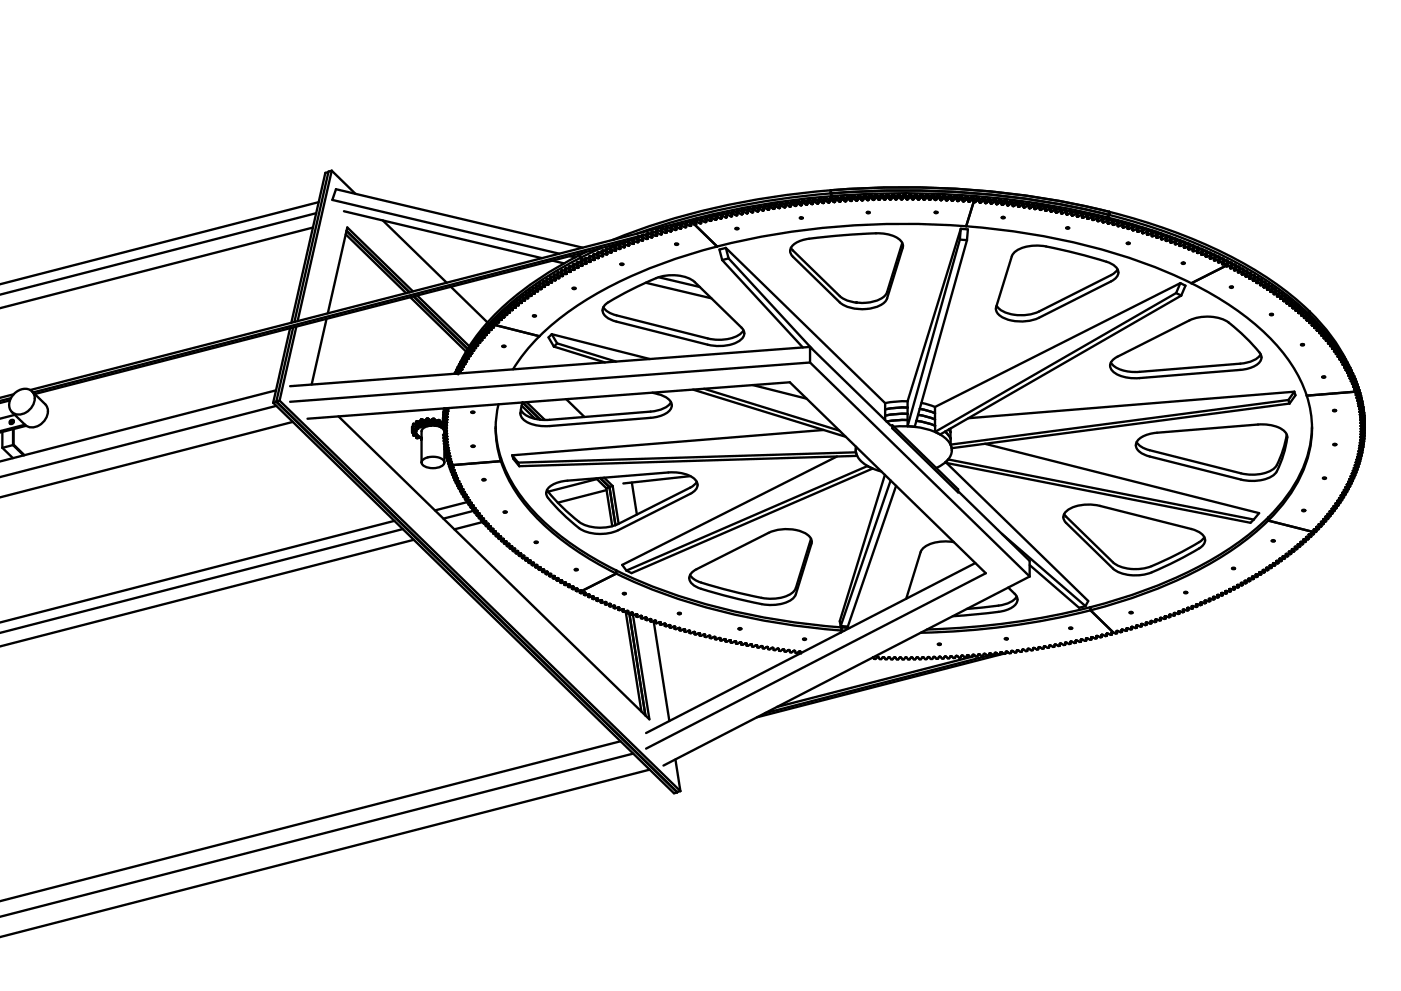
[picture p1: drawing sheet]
<svg xmlns="http://www.w3.org/2000/svg" width="420mm" height="297mm" viewBox="0 0 420 297" stroke-linecap="round" stroke-linejoin="round" font-family="sans-serif">
<g fill="none" stroke="#000" stroke-width=".7">
<path d="M98.5 51.6l-.9 .2-10.2 44.9M99.5 51.2l-1 .2-10.2 45.1M99.5 51.2l-10.2 45.1M99.5 51.2l7.1 6.9M240.6 59.9l-.3 .7M240.6 59.9v1M241.1 59.9h-.5M241.1 59.9l.8 .5M241.1 59.9v.9M242.3 59.8l-.3 .6M242.3 59.8v.9M242.7 59.7l-.4 .1"/>
<path d="M242.7 59.7l.9 .5M242.7 59.7v.9M244 59.6l-.4 .6M244 59.6v.9M244.4 59.5l-.4 .1M244.4 59.5l.8 .6M244.4 59.5v1M245.6 59.4l-.3 .7M245.6 59.4v1M246.1 59.4h-.5M246.1 59.4l.8 .5M246.1 59.4v.9"/>
<path d="M246.9 59.9h.1M246.9 59.9v1M247.3 59.3l-.4 .6M247.3 59.3v.9M247.7 59.2l-.4 .1M247.7 59.2l.8 .6M247.7 59.2v1M248.5 59.8v.9M248.6 59.8h-.1M248.6 59.8v.9M249 59.1l-.4 .7M249 59.1v1"/>
<path d="M249.1 58a261.1 261.1 0 0 1 83.6 6.4M249.1 57a261.1 261.1 0 0 1 83.6 6.5M249.1 58a227 227 0 0 0-58.2 12.1M249.1 57a219.4 219.4 0 0 0-65.3 14.9M249.1 57v1M249.1 58l.3 .8M249.4 59.1h-.4M249.4 59.1l.8 .5M249.4 59.1v.9M250.2 59.6v1M250.3 59.6h-.1M250.3 59.6v1"/>
<path d="M250.7 59.9l-.4 .7M250.7 59l-.4 .6M250.7 59v.9M251.1 59.9l.8 .6M251.1 59.9h-.4M251.1 59l.8 .5M251.1 59h-.4M251.1 59v.9M251.9 59.5v1M251.9 59.5h.1M252.4 59.8l-.5 .7M252.4 58.9l-.5 .6"/>
<path d="M252.4 58.9v.9M252.8 59.8l.7 .5M252.8 59.8h-.4M252.8 58.8l.7 .6M252.8 58.8l-.4 .1M252.8 58.8v1M253.6 59.4h-.1M253.6 59.4l-.1 .9M254 59.7l-.4 .6M254 58.8l-.4 .6M254 58.8v.9M254.5 59.7l.7 .5"/>
<path d="M254.5 59.7h-.5M254.5 58.7l.7 .6M254.5 58.7l-.5 .1M254.5 58.7v1M255.2 59.3v.9M255.3 59.3h-.1M255.3 59.3v.9M255.7 59.6l-.4 .6M255.7 58.7l-.4 .6M255.7 58.7v.9M256.2 59.6l.7 .5M256.2 59.6h-.5"/>
<path d="M256.2 58.6l.7 .6M256.2 58.6l-.5 .1M256.2 58.6v1M257 59.2h-.1M257 59.2l-.1 .9M257.4 59.5l-.4 .6M257.4 58.6l-.4 .6M257.4 58.6v.9M257.9 59.5l.7 .6M257.9 59.5h-.5M257.9 58.6l.7 .5M257.9 58.6h-.5"/>
<path d="M257.9 58.6v.9M258.6 59.1v1M258.6 59.1h.1M259.1 59.4l-.5 .7M259.1 58.5l-.5 .6M259.1 58.5v.9M259.6 59.4l.7 .6M259.6 59.4h-.5M259.6 58.5l.7 .6M259.6 58.5h-.5M259.6 58.5v.9M260.3 59.1v.9"/>
<path d="M260.3 60h.1M260.3 59.1h.1M260.8 59.4l-.5 .6M260.8 58.4l-.5 .7M260.8 58.4v1M261.3 59.3l.6 .6M261.3 59.3l-.5 .1M261.3 58.4l.6 .6M261.3 58.4h-.5M261.3 58.4v.9M261.9 59v.9M262 59.9h-.1"/>
<path d="M262 59h-.1M262 59v.9M262.5 59.3l-.5 .6M262.5 58.4l-.5 .6M262.5 58.4v.9M263 59.3l.6 .6M263 59.3h-.5M263 58.4l.6 .5M263 58.4h-.5M263 58.4v.9M263.6 58.9v1M263.7 59.9h-.1"/>
<path d="M263.7 58.9h-.1M263.7 58.9v1M264.2 59.3l-.5 .6M264.2 58.3l-.5 .6M264.2 58.3v1M264.7 59.2l.6 .6M264.7 59.2l-.5 .1M264.7 58.3l.6 .6M264.7 58.3h-.5M264.7 58.3v.9M265.3 58.9v.9M265.4 59.8h-.1"/>
<path d="M265.4 58.9h-.1M265.4 58.9v.9M265.9 59.2l-.5 .6M265.9 58.3l-.5 .6M265.9 58.3v.9M266.4 59.2l.6 .6M266.4 59.2h-.5M266.4 58.3l.6 .6M266.4 58.3h-.5M266.4 58.3v.9M267 58.9v.9M267.1 59.8h-.1"/>
<path d="M267.1 58.9h-.1M267.1 58.9v.9M267.6 59.2l-.5 .6M267.6 58.3l-.5 .6M267.6 58.3v.9M268.1 59.2l.6 .6M268.1 59.2h-.5M268.1 58.3l.6 .6M268.1 58.3h-.5M268.1 58.3v.9M268.7 58.9v.9M268.7 59.8h.1"/>
<path d="M268.7 58.9h.1M269.3 59.2l-.6 .6M269.3 58.2l-.6 .7M269.3 58.2v1M269.8 59.2l.6 .6M269.8 59.2h-.5M269.8 58.2l.6 .6M269.8 58.2h-.5M269.8 58.2v1M270.4 58.8v1M270.4 59.8h.1M270.4 58.8h.1"/>
<path d="M271 59.2h.5M271 59.2l-.6 .6M271 58.2h.5M271 58.2l-.6 .6M271 58.2v1M271.5 59.2l.6 .6M271.5 58.2l.6 .6M271.5 58.2v1M272.1 59.8h.1M272.1 58.8h.1M272.1 58.8v1M272.7 59.2h.5"/>
<path d="M272.7 59.2l-.6 .6M272.7 58.2h.5M272.7 58.2l-.6 .6M272.7 58.2v1M273.2 59.2l.6 .6M273.2 58.2l.6 .7M273.2 58.2v1M273.8 59.8h.1M273.8 58.9h.1M273.8 58.9v.9M274.4 59.2h.5M274.4 59.2l-.6 .6"/>
<path d="M274.4 58.3h.5M274.4 58.3l-.6 .6M274.4 58.3v.9M274.9 59.2l.5 .6M274.9 58.3l.5 .6M274.9 58.3v.9M275.4 59.8h.1M275.4 58.9h.1M275.4 58.9v.9M275.5 58.9v.9M276.1 59.2h.5M276.1 59.2l-.6 .6"/>
<path d="M276.1 58.3h.5M276.1 58.3l-.6 .6M276.1 58.3v.9M276.6 59.2l.5 .6M276.6 58.3l.5 .6M276.6 58.3v.9M277.1 59.8h.1M277.1 58.9h.1M277.1 58.9v.9M277.2 58.9v.9M277.8 59.3h.5M277.8 59.3l-.6 .5"/>
<path d="M277.8 58.3h.5M277.8 58.3l-.6 .6M277.8 58.3v1M278.3 59.3l.5 .6M278.3 58.3l.5 .7M278.3 58.3v1M278.8 59.9h.1M278.8 59h.1M278.8 59v.9M278.9 59v.9M279.5 59.3h.5M279.5 59.3l-.6 .6"/>
<path d="M279.5 58.4h.5M279.5 58.4l-.6 .6M279.5 58.4v.9M280 59.3l.5 .6M280 58.4l.5 .6M280 58.4v.9M280.5 59.9h.1M280.5 59h.1M280.5 59v.9M280.6 59v.9M281.2 59.4h.5M281.2 59.4l-.6 .5"/>
<path d="M281.2 58.4h.5M281.2 58.4l-.6 .6M281.2 58.4v1M281.7 59.4l.5 .6M281.7 58.4l.5 .7M281.7 58.4v1M282.2 59.1h.1M282.2 59.1v.9M282.9 59.4h.5M282.9 59.4l-.7 .6M282.9 58.5h.5M282.9 58.5l-.7 .6"/>
<path d="M282.9 58.5v.9M283.4 59.4l.5 .7M283.4 58.5l.5 .6M283.4 58.5v.9M283.9 59.1h.1M283.9 59.1v1M284.6 59.5h.5M284.6 59.5l-.7 .6M284.6 58.6h.5M284.6 58.6l-.7 .5M284.6 58.6v.9M285.1 59.5l.5 .7"/>
<path d="M285.1 58.6l.5 .6M285.1 58.6v.9M285.6 59.2h.1M285.6 59.2v1M286.3 59.6h.5M286.3 59.6l-.7 .6M286.3 58.7h.5M286.3 58.7l-.7 .5M286.3 58.7v.9M286.8 59.6l.4 .7M286.8 58.7l.4 .6M286.8 58.7v.9"/>
<path d="M287.2 59.3h.1M287.2 59.3v1M287.3 59.3v1M288 59.7h.5M288 59.7l-.7 .6M288 58.8h.5M288 58.8l-.7 .5M288 58.8v.9M288.5 59.7l.4 .7M288.5 58.8l.4 .6M288.5 58.8v.9M288.9 59.4h.1"/>
<path d="M288.9 59.4v1M289 59.4v1M289.7 59.8h.5M289.7 59.8l-.7 .6M289.7 58.9h.5M289.7 58.9l-.7 .5M289.7 58.9v.9M290.2 59.8l.4 .7M290.2 58.9l.4 .6M290.2 58.9v.9M290.6 59.5h.1M290.6 59.5v1"/>
<path d="M291.4 59.9l.4 .1M291.4 59.9l-.8 .6M291.4 59h.4M291.4 59l-.8 .5M291.4 59v.9M291.8 60l.4 .6M291.8 59l.4 .7M291.8 59v1M292 59.5v.9l-2.2 7.4M292.2 59.7h.1M292.2 59.7v.9M292.3 59.7v.9"/>
<path d="M293.1 59.1l-.8 .6M293.1 59.1l.4 .1M293.1 59.1v1M293.5 59.2l.4 .6M293.5 59.2v.9M293.9 59.8h.1M293.9 59.8v.9M294 59.8v.9M294.8 59.3l-.8 .5M294.8 59.3h.4M294.8 59.3v.9M295.2 59.3l.4 .7"/>
<path d="M295.2 59.3v.9M295.6 60h.1M295.6 60v.9M296.4 59.4l-.8 .6M296.4 59.4l.5 .1M296.4 59.4v.9M296.9 59.5l.3 .6M296.9 59.5v.9M298.1 59.6l-.8 .5M298.1 59.6h.4M298.1 59.6v.9M298.5 59.6l.4 .7"/>
<path d="M298.5 59.6v1M299.8 59.7l-.9 .6M299.8 59.7l.4 .1M299.8 59.7v1M300.2 59.8l.3 .7M300.2 59.8v.9M301.4 59.9l-.8 .6M301.4 59.9l.5 .1M301.4 59.9v1M301.9 60l.3 .6M301.9 60v.9M93.8 68.2l-93.9 24.2"/>
<path d="M94.8 63.9l-94.8 24.4M95.6 60.6l-95.6 24.6M103.2 63.3l59.3 14.1M103.7 70.2l18.1 17.7M103.9 69.3l18.9 18.3M103.9 69.1l19 18.5M114.8 66.1l19.2 18.6M165.7 78.1l3.5 .9M170.9 76.8l1.6 .4M170.9 79.7l-.3 .2v.9M170.9 79.7l1.1 .3M170.9 79.7v1"/>
<path d="M171.8 79.8l-.2 .1M172.1 79.1l-.3 .2v.9M172.1 79.1l1 .3M172.1 79.1v1M173 79.1l-.3 .2M173 79.6l.5 .5M173.3 79.5l-.3 .1M173.3 79.5l1.3 .2M173.3 78.5l-.3 .2v.9M173.3 78.5l1 .3M173.3 78.5v1M174 77.3a90 90 0 0 0-30.1 23"/>
<path d="M174 76.4a88.6 88.6 0 0 0-30.8 23.9l-3.3 4.8-1.7 3.3M174 76.4v.9M174 77.3l1.2 .7M174.2 78.5l-.3 .2M174.2 79l.5 .5M174.5 78.9l1.3 .2M174.5 78.9l-.3 .1M174.5 77.9l1 .3M174.5 77.9l-.3 .2v.9M174.5 77.9v1M174.6 79.4v.3M174.6 79.7h.1"/>
<path d="M174.6 79.5v.2M174.7 79.5v.1M174.7 79.6l-.1 .1M174.7 74.2l-73.9-17.5-1.1 3.2 68 16.1M175.4 77.9l-.3 .2M175.4 78.4l.5 .5M175.7 75.5l-1.7 .9M175.7 78.3l1.3 .2M175.7 78.3l-.3 .1M175.7 77.3l1.1 .3M175.7 77.3l-.3 .2v.9M175.7 77.3v1"/>
<path d="M175.8 78.8v.3M175.8 79.1h.1M175.9 78.9v.1M175.9 79l-.1 .1M176.6 77.3l-.3 .2M176.6 77.8l.4 .7M177 77.7l1.2 .2M177 77.7l-.4 .1M177 76.7l1 .3M177 76.7l-.4 .2v.9M177 76.7v1M177 78.3v.2"/>
<path d="M177 78.5h.1M177.9 76.7l-.4 .2M177.9 77.3l.3 .4M178.2 77.7l.1 .2M178.2 77.1l1.3 .3M178.2 77.1l-.3 .2M178.2 76.2l1 .2M178.2 76.2l-.3 .1v1M178.2 76.2v.9M178.2 77.7v.2M178.3 77.9h-.1M178.3 77.7v.2"/>
<path d="M179.2 76.1l-.5 .2M179.2 76.7l.3 .4M179.5 77.1v.2M179.5 77.1v.3M179.5 76.5l1.2 .3M179.5 76.5l-.3 .2M179.5 75.6l1 .3M179.5 75.6l-.3 .1v1M179.5 75.6v.9M179.5 77.3v.1M180.2 74.4l-6.2 2.9M180.4 75.5l-.5 .2"/>
<path d="M180.4 76.1l.3 .4M180.7 76.5l.1 .3M180.7 76.5v.3M180.8 76l1.2 .2M180.8 76l-.4 .1M180.8 75l1 .3M180.8 75l-.4 .2v.9M180.8 75v1M180.8 76.8h-.1M181.7 74.9l-.5 .2M181.7 75.6l.3 .4M182 76v.2"/>
<path d="M182 76l.1 .2M182.1 76.2h-.1M182.1 75.4l1.2 .3M182.1 75.4l-.4 .2M182.1 74.5l1 .3M182.1 74.5l-.4 .1v1M182.1 74.5v.9M183 74.3l-.5 .3M183 75l.3 .4M183.3 75.4v.3M183.3 75.4l.1 .2M183.4 75.7h-.1"/>
<path d="M183.4 75.5v.2M183.4 74.9l1.2 .3M183.4 74.9l-.4 .1M183.4 73.9l1 .3M183.4 73.9l-.4 .2v.9M183.4 73.9v1M183.4 75.6h.1M183.4 75.6v.1M184.4 73.8l-.7 .2M184.4 74.5l.2 .4M184.6 74.9v.3M184.6 74.9l.1 .1"/>
<path d="M184.7 75.1l-.1 .1M184.7 74.9v.2M184.7 74.3l1.2 .3M184.7 74.3l-.3 .2M184.7 73.4l1 .3M184.7 73.4l-.3 .1v1M184.7 73.4v.9M184.7 75v.1M184.7 75.1h.1M185.7 73.7h.1M185.7 73.2l-.7 .3M185.7 73.9l.4 .6"/>
<path d="M185.9 74.3v.3M186 74.6h-.1M186 74.4v.2M186.1 73.8l1.2 .3M186.1 73.8l-.4 .1M186.1 72.9l.9 .3M186.1 72.9l-.4 .1v.9M186.1 72.9v.9M186.1 74.5h.1M186.1 74.5l-.1 .1M186.1 79.1h.8a.41 .41 0 0 1-.4 .3 .41 .41 0 0 1-.4-.3zM187 72.7l-.7 .3"/>
<path d="M187 73.4l.4 .6M187 72.6l-176.6 45.5M187.3 73.8v.3M187.3 74.1h.1M187.4 74h.1M187.4 74l-.1 .1M187.4 73.3l1.2 .3M187.4 73.3l-.4 .1M187.4 72.4l1 .3M187.4 72.4l-.4 .1v.9M187.4 72.4v.9M188.4 72.9l.3 .6"/>
<path d="M188.4 72.3l-.7 .1M188.6 73.3v.3M188.7 73.5h.1M188.7 73.5l-.1 .1M188.8 72.8l1.2 .3M188.8 72.8l-.4 .1M188.8 71.8l1 .4M188.8 71.8l-.4 .2v.9M188.8 71.8v1M189.8 72.4l.2 .7M189.8 71.9l-.5 .1M190 72.7v.4"/>
<path d="M190 73.1h.1M190.1 72.3l1.2 .3M190.1 72.3l-.3 .1M190.1 71.3l1.1 .4M190.1 71.3l-.3 .2v.9M190.1 71.3v1M191.2 71.9l.2 .7M191.2 71.6h-.3M191.3 72.2v.4M191.4 72.6h-.1M191.4 72.3v.3M191.4 70.9l-181.5 46.7"/>
<path d="M191.5 71.8l1.2 .3M191.5 71.8l-.3 .1M191.5 70.8l1.1 .4M191.5 70.8l-.3 .2v.9M191.5 70.8v1M192.6 71.4l.2 .4M192.6 70.6l-1.1 .2M192.7 71.7v.4M192.8 72.1h-.1M192.8 71.8v.3M192.8 71.8v.2M192.8 72h.1"/>
<path d="M192.9 72l-.1 .1M192.9 71.3l1.2 .3M192.9 71.3l-.3 .1M192.9 70.4l1.1 .3M192.9 70.4l-.3 .1v.9M192.9 70.4v.9M194 70.9l.2 .6M194 70.2l-.9 .2M194.1 71.2v.4M194.1 71.6h.1M194.2 71.5h.1M194.2 71.5l-.1 .1"/>
<path d="M194.3 70.8l1.2 .4M194.3 70.8l-.3 .1M194.3 69.9l1.1 .3M194.3 69.9l-.3 .1v.9M194.3 69.9v.9M195.4 70.5l.1 .6M195.4 69.9l-.7 .1M195.5 70.7v.5M195.5 71.1v.1M195.8 70.3l1.1 .4M195.8 70.3l-.4 .2M195.8 69.4l1 .4"/>
<path d="M195.8 69.4l-.4 .1v1M195.8 69.4v.9M196.8 70l.3 .6M196.8 69.5l-.5 .1M196.9 70.3v.4M197 70.7h-.1M197 70.4v.3M197.1 70.6h.1M197.1 70.6l-.1 .1M197.2 69.9l1.1 .3M197.2 69.9l-.4 .1M197.2 68.9l.7 .3"/>
<path d="M197.2 68.9l-.4 .2v.9M197.2 68.9v1M197.9 69.2l.4 .1M198.3 69.5l.2 .6M198.3 69.1l-.4 .1M198.3 69.8v.4M198.4 70.2h-.1M198.4 69.9v.3M198.5 70.1h.1M198.5 70.1l-.1 .1M198.6 69.4l1.2 .4M198.6 69.4l-.3 .1"/>
<path d="M198.6 68.5l1.1 .4M198.6 68.5l-.3 .1v.9M198.6 68.5v.9M199.7 69.1l.1 .7M199.7 68.7l-.3 .1M199.8 69.3v.5M199.8 69.8h.1M200.1 69l1.1 .4M200.1 69l-.4 .1M200.1 68.1l.9 .3M200.1 68.1l-.4 .1v.9M200.1 68.1v.9"/>
<path d="M201 68.4h.2M201.2 68.7l.1 .6M201.2 68.4h-.2M201.2 68.8v.6M201.3 69.3l-.1 .1M201.3 69v.3M201.6 68.6l1.1 .3M201.6 68.6l-.4 .1M201.6 67.6l.9 .4M201.6 67.6l-.4 .1v1M201.6 67.6v1M202.5 73.1h.8a.41 .41 0 0 1-.4 .3 .41 .41 0 0 1-.4-.3z"/>
<path d="M202.6 68.2l.2 .6M202.7 68.4v.5M202.7 68.9h.1M202.7 68.5v.4M202.8 68.8h.1M202.8 68.8l-.1 .1M203 68.1l1.2 .4M203 68.1l-.4 .1M203 67.2l1.1 .4M203 67.2l-.4 .1v.9M203 67.2v.9M204.1 67.8l.2 .6"/>
<path d="M204.2 67.9v.6M204.2 68.5h.1M204.2 68.1v.4M204.3 68.4h.1M204.3 68.4l-.1 .1M204.5 67.7l1.1 .4M204.5 67.7l-.4 .1M204.5 66.8l1.1 .4M204.5 66.8l-.4 .1v.9M204.5 66.8v.9M205.7 68.1h-.1M205.8 68h.1"/>
<path d="M205.8 68l-.1 .1M206 67.3l1.1 .4M206 67.3l-.4 .1 .2 .6M206 66.4l1.1 .4M206 66.4l-.4 .1v1.6M206 66.4v.9M207.1 66.8h.1M207.2 67.7h-.1M207.5 66.9l1.1 .4M207.5 66l1.1 .4M207.5 66.9l-.4 .1 .1 .7M207.5 66l-.4 .1v1.6"/>
<path d="M207.5 66v.9M208.2 66.3v.9l6.9 6.7M208.6 66.4h.1M208.7 67.3h-.1M208.8 67.2h.1M208.8 67.2l-.1 .1M209 66.5l-.4 .1 .2 .6M209 66.5l1.1 .4M209 65.6l-.4 .1v1.6M209 65.6l1.1 .4M209 65.6v.9M210.2 66h-.1"/>
<path d="M210.2 66.9h-.1M210.3 66.8h.1M210.3 66.8l-.1 .1M210.6 66.1l-.4 .1 .1 .6M210.6 66.1l1 .5M210.6 65.2l-.4 .1-.1 1.6M210.6 65.2l1 .4M210.6 65.2v.9M211.6 65.6v1M211.7 66.6h-.1M211.7 65.6h-.1M211.7 65.6h.1"/>
<path d="M211.8 66.4v.1M211.8 66.5l-.1 .1M212.1 65.8l-.4 .1 .1 .5M212.1 65.8l1.1 .4M212.1 64.8l-.4 .1v1.7M212.1 64.8l1.1 .5M212.1 64.8v1M213.2 65.3v.9M213.2 66.2h.1M213.2 65.3h.1M213.2 65.2v.1M213.7 65.4l-.5 .1v.7"/>
<path d="M213.7 65.4l1 .5M213.7 64.5l-.5 .1v1.6M213.7 64.5l1 .4M213.7 64.5v.9M214.8 65.8l-.1 .1M214.8 64.9h-.1M214.8 64.9l-.1 1M214.8 65.2l.1 .5M214.8 64.9h.1M214.9 65.7h.1M214.9 65.7l-.1 .1M215.1 73.9a129.9 129.9 0 0 0-46.9 21.3l-6.4 5.6"/>
<path d="M215.2 65.1l-.4 .1M215.2 65.1l1 .4M215.2 64.1l-.4 .1v1M215.2 64.1l1 .5M215.2 64.1v1M216.2 64.6v.9M216.3 65.5h-.1M216.3 64.6h-.1M216.3 64.6v.9M216.4 64.8v.6M216.4 64.5l-.1 .1M216.4 65.4h.1"/>
<path d="M216.4 65.4l-.1 .1M216.6 77.9l24.2 26.2M216.8 64.7l-.4 .1M216.8 64.7l1 .5M216.8 63.8l-.4 .1v.9M216.8 63.8l1 .4M216.8 63.8v.9M217.7 74.3l.8 3.2M217.7 74.3l47.8 46.5M217.7 74.3l-1.9 .5 .8 3.1M217.8 64.2v1M217.8 65.2h.1"/>
<path d="M217.8 64.2h.1M217.9 64.5l.1 .6M217.9 64.2h-.1M218 65.1h.1M218 65.1l-.2 .1M218.3 64.4l-.4 .1M218.3 64.4l1.1 .5M218.3 63.5l-.4 .1v.9M218.3 63.5l1.1 .4M218.3 63.5v.9M218.5 77.5l25.1 27.1M218.5 77.5l-1.9 .4"/>
<path d="M219.4 64.8v.1M219.4 63.9h.1M219.4 63.9v1M219.5 64.2l-.1 .6M219.5 63.9h-.1M219.9 64.1l-.4 .1M219.9 64.1l1 .4M219.9 63.1l-.4 .1v1M219.9 63.1l1 .5M219.9 63.1v1M220.6 68.4h.8a.39 .39 0 0 1-.4 .4 .39 .39 0 0 1-.4-.4zM221 64.5h-.1"/>
<path d="M221 63.6h-.1M221 63.6l-.1 .9M221.1 63.9v.5M221.1 63.5l-.1 .1M221.1 64.4h.1M221.1 64.4l-.1 .1M221.5 63.8l-.4 .1M221.5 63.8l1 .4M221.5 62.8l-.4 .1v1M221.5 62.8l1 .5M221.5 62.8v1M222.6 64.2h-.1"/>
<path d="M222.6 63.3h-.1M222.6 63.3l-.1 .9M222.7 63.2l-.1 .1M222.7 63.5v.6M222.7 62.6v.4M222.7 62.6v1M222.7 64.1h.1M222.7 64.1l-.1 .1M223.1 63.5h-.4M223.1 63.5l1 .4M223.1 62.5l-.4 .1M223.1 62.5l1 .5"/>
<path d="M223.1 62.5v1M224.1 63.9h.1M224.1 63h.1M224.1 63v.9M224.3 62.9l-.2 .1M224.3 63.8h.1M224.3 63.8l-.2 .1M224.3 62.3v.5M224.3 62.3v1.3M224.7 63.2l-.4 .1v.5M224.7 63.2l1 .5M224.7 62.2l-.4 .1"/>
<path d="M224.7 62.2l1 .5M224.7 62.2v1M225.7 62.7v1M225.7 63.6v.1M225.7 62.7h.1M225.7 62.7v.9M225.9 63l-.2 .6M225.9 62l-.2 .7M225.9 62v1M226.3 62.9l-.4 .1M226.3 62.9l1 .5M226.3 62h-.4"/>
<path d="M226.3 62l1 .4M226.3 62v.9M227.3 62.4v1M227.3 63.4h.1M227.3 62.4h.1M227.5 62.7l-.2 .7M227.5 61.8l-.2 .6M227.5 61.8v.9M227.9 62.6l-.4 .1M227.9 62.6l1 .5M227.9 61.7l-.4 .1M227.9 61.7l1 .5"/>
<path d="M227.9 61.7v.9M228.9 63.1h.1M228.9 62.2h.1M228.9 62.2v.9M229.1 62.4l-.2 .7M229.1 61.5l-.2 .7M229.1 61.5v.9M229.5 62.4h-.4M229.5 62.4l1 .5M229.5 61.4l-.4 .1M229.5 61.4l1 .5M229.5 61.4v1"/>
<path d="M230.5 61.9v1M230.5 62.8v.1M230.5 61.9h.1M230.5 61.9v.9M230.7 62.2l-.2 .6M230.7 61.2l-.2 .7M230.7 61.2v1M231.2 62.1l-.5 .1M231.2 62.1l.9 .5M231.2 61.2h-.5M231.2 61.2l.9 .5M231.2 61.2v.9"/>
<path d="M232.1 62.6h.1M232.1 61.7h.1M232.1 61.7v.9M232.4 61.9l-.3 .7M232.4 61l-.3 .7M232.4 61v.9M232.8 61.9h-.4M232.8 61.9l.9 .5M232.8 60.9l-.4 .1M232.8 60.9l.9 .5M232.8 60.9v1M233.7 61.4v1"/>
<path d="M233.8 62.4h-.1M233.8 61.4h-.1M233.8 61.4v1M234 61.7l-.2 .7M234 60.8l-.2 .6M234 60.8v.9M234.5 61.6l-.5 .1M234.5 61.6l.8 .6M234.5 60.7l-.5 .1M234.5 60.7l.8 .5M234.5 60.7v.9M235.3 61.2v1"/>
<path d="M235.4 62.1l-.1 .1M235.4 61.2h-.1M235.4 61.2v.9M235.7 61.5l-.3 .6M235.7 60.5l-.3 .7M235.7 60.5v1M236.1 61.4l-.4 .1M236.1 61.4l.9 .5M236.1 60.5h-.4M236.1 60.5l.9 .5M236.1 60.5v.9M237 61.9h.1"/>
<path d="M237 61h.1M237 61v.9M237.3 61.3l-.3 .6M237.3 60.3l-.3 .7M237.3 60.3v1M237.7 73.6l1.2-.9a26.7 26.7 0 0 1 9.4-1.8l8.6-.7a33.7 33.7 0 0 1 9.6 .1 4.8 4.8 0 0 1 4.3 3.4l-4.8 15.8a6.2 6.2 0 0 1-5.2 3 11.5 11.5 0 0 1-9-1.9l-14-13.6a2.2 2.2 0 0 1-.1-3.4zM237.7 61.2l-.4 .1M237.7 61.2l.9 .5M237.7 60.3h-.4M237.7 60.3l.9 .5M237.7 60.3v.9M238.7 61.7h-.1"/>
<path d="M238.7 60.8h-.1M238.7 60.8l-.1 .9M239 61.1l-.3 .6M239 60.1l-.3 .7M239 60.1v1M239.4 61l-.4 .1M239.4 61l.9 .5M239.4 60.1h-.4M239.4 60.1l.9 .5M239.4 60.1v.9M239.9 65.2h.8a.39 .39 0 0 1-.4 .4 .39 .39 0 0 1-.4-.4zM240.3 61.5h.1"/>
<path d="M240.3 60.6h.1M240.3 60.6v.9M240.6 60.9l-.3 .6M241.1 60.8l-.5 .1M241.1 60.8l.8 .5M242 61.3h-.1M242 60.4h-.1M242 60.4l-.1 .9M242.3 60.7l-.3 .6M242.7 60.6l-.4 .1M242.7 60.6l.9 .6M243.6 61.2h.1"/>
<path d="M243.6 60.2h.1M243.6 60.2v1M244 60.5l-.4 .7M244.4 60.5h-.4M244.4 60.5l.8 .5M245.3 61h-.1M245.3 60.1h-.1M245.3 60.1l-.1 .9M245.6 60.4l-.3 .6M246.1 60.3l-.5 .1M246.1 60.3l.8 .6M246.9 60.9h.1"/>
<path d="M247.3 60.2l-.4 .7M247.7 60.2h-.4M247.7 60.2l.8 .5M248.6 60.7h-.1M249 60.1l-.4 .6M249.4 60l-.4 .1M249.4 60l.8 .6M250.3 60.6h-.1M251.9 60.5h.1M253.6 60.3h-.1M255.3 60.2h-.1M257 60.1h-.1"/>
<path d="M258.6 60.1h.1M260 63.6h.8a.39 .39 0 0 1-.4 .3 .39 .39 0 0 1-.4-.3zM270.6 72.8l-4.6 14.8a6.2 6.2 0 0 1-5.2 3 11.5 11.5 0 0 1-9-1.9l-14.6-14.4M280.4 63.6h.7a.39 .39 0 0 1-.4 .3 .39 .39 0 0 1-.3-.3zM282.2 60h.1M283.9 60.1h.1M285.6 60.2h.1M287.2 60.3h.1M287.9 71.8l-15.7 55.9M287.9 71.8l2.1 .2M288.1 68.6l2.2 .2-.3 3.2M288.1 68.6l-15.9 51.7"/>
<path d="M288.1 68.6l-.2 3.2M288.9 60.4h.1M289.8 67.8a233 233 0 0 0-74.7 6.1M289.8 67.8a191 191 0 0 1 65.2 16l2.3 1.1M290 72l-15.7 55.9-2.1-.2M290.6 60.5h.1M292.2 60.6h.1M293.1 60.1l-.8 .5M293.1 60.1h.4M293.5 60.1l.4 .6M293.9 60.7h.1M294.8 60.2l-.8 .5"/>
<path d="M294.8 60.2h.4M295.2 60.2l.4 .7M295.6 60.9h.1M296.4 60.3l-.8 .6M296.4 60.3l.5 .1M296.9 60.4l.3 .6M297.2 61h.1M297.2 60.1h.1M297.2 60.1v.9M297.3 60.1v.9M298.1 60.5l-.8 .5M298.1 60.5l.4 .1"/>
<path d="M298.5 60.6l.4 .6M298.9 61.2h.1M298.9 60.3h.1M298.9 60.3v.9M299.8 60.7l-.9 .5M299.8 60.7h.4M300.2 60.7l.3 .7M300.4 65.1h.8a.41 .41 0 0 1-.4 .4 .41 .41 0 0 1-.4-.4zM300.5 61.4h.1M300.5 60.5h.1M300.5 60.5l.1 .9M301.4 60.9l-.8 .5"/>
<path d="M301.4 60.9h.5M301.9 60.9l.3 .7M302.2 61.6h.1M302.2 60.6h.1M302.2 60.6v1M303.1 61.1l-.9 .5M303.1 61.1h.4M303.1 60.1l-.9 .5M303.1 60.1l.4 .1M303.1 60.1v1M303.5 61.1l.3 .7M303.5 60.2l.3 .6"/>
<path d="M303.5 60.2v.9M303.8 61.8h.1M303.8 60.8h.1M303.8 60.8v1M303.9 60.8v1M304 75.9a11.3 11.3 0 0 1 9.7-2l11.4 2.6a44 44 0 0 1 8.8 2.9 2.46 2.46 0 0 1 1.5 2.3 2.46 2.46 0 0 1-1.5 2.3l-22.3 11.2a13 13 0 0 1-11.6-.5 2.39 2.39 0 0 1-1.2-2.7l4.6-15.2zM304.8 61.3l-.9 .5M304.8 61.3h.4M304.8 60.3l-.9 .5M304.8 60.3l.4 .1M304.8 60.3v1M305.2 61.3l.3 .7"/>
<path d="M305.2 60.4l.3 .6M305.2 60.4v.9M305.5 62h.1M305.5 61h.1M305.5 61v1M306.4 61.5l-.9 .5M306.4 61.5h.4M306.4 60.5l-.9 .5M306.4 60.5l.4 .1M306.4 60.5v1M306.8 61.5l.3 .7M306.8 60.6l.3 .7"/>
<path d="M306.8 60.6v.9M307.1 62.2h.1M307.1 61.3h.1M307.1 61.3v.9M308 61.7l-.9 .5M308 61.7l.5 .1M308 60.8l-.9 .5M308 60.8h.5M308 60.8v.9M308.5 61.8l.2 .6M308.5 60.8l.2 .7M308.5 60.8v1"/>
<path d="M308.7 62.4h.1M308.7 61.5h.1M308.7 61.5l.1 .9M309.7 61.9l-.9 .5M309.7 61.9l.4 .1M309.7 61l-.9 .5M309.7 61l.4 .1M309.7 61v.9M310.1 62l.2 .7M310.1 61.1l.2 .6M310.1 61.1v.9M310.3 62.7h.1"/>
<path d="M310.3 61.7h.1M310.3 61.7v1M310.4 61.7v1M311.3 62.2l-.9 .5M311.3 62.2h.4M311.3 61.2l-.9 .5M311.3 61.2l.4 .1M311.3 61.2v1M311.7 62.2l.3 .7M311.7 61.3l.3 .7M311.7 61.3v.9M312 62.9h.1"/>
<path d="M312 62h.1M312 62v.9M312.9 62.4l-.9 .5M312.9 62.4l.5 .1M312.9 61.5l-.9 .5M312.9 61.5l.5 .1M312.9 61.5v.9M313.4 62.5l.2 .7M313.4 61.6l.2 .6M313.4 61.6v.9M313.6 63.2h.1M313.6 62.2h.1"/>
<path d="M313.6 62.2v1M314.6 62.7l-1 .5M314.6 62.7l.4 .1M314.6 61.8l-1 .4M314.6 61.8h.4M314.6 61.8v.9M315 62.8l.2 .6M315 61.8l.2 .7M315 61.8v1M315.2 63.4h.1M315.2 62.5h.1M315.2 62.5v.9"/>
<path d="M316.2 63l-1 .4M316.2 63h.4v.6M316.2 62l-1 .5M316.2 62l.4 .1M316.2 62v1M316.6 62.1l.2 .7M316.6 62.1v1.5M316.6 63.6h.1M316.6 63.6l.2 .1M316.8 63.7h.1M316.8 62.8h.1M316.8 62.8v.9"/>
<path d="M317.8 63.2l-1 .5M317.8 63.2l.4 .1v.6M317.8 62.3l-1 .5M317.8 62.3l.4 .1M317.8 62.3v.9M318.2 63.9l.2 .1M318.2 63.9h.1M318.2 62.4v.4M318.2 62.4v1.2M318.2 63l.2 .1M318.4 64h.1M318.4 63.1h.1"/>
<path d="M318.4 63.1v.9M319.4 63.5l-1 .5M319.4 63.5l.4 .1M319.4 62.6l-1 .5M319.4 62.6l.4 .1v.9M319.4 62.6v.9M319.8 64.2l.1 .1M319.8 64.2h.1M319.8 68.3l.8-.1a.41 .41 0 0 1-.4 .4 .41 .41 0 0 1-.4-.3zM319.8 63.6v.6M319.8 63.3l.1 .1M319.9 64.3h.1"/>
<path d="M319.9 63.4h.1M319.9 63.4v.9M320 63.4v.9M321 63.8l-1 .5M321 63.8l.4 .1M321 62.9l-1 .5M321 62.9l.4 .1v.9M321 62.9v.9M321.4 64.5l.1 .1M321.4 64.5h.1M321.4 63.9v.6M321.4 63.6l.1 .1"/>
<path d="M321.5 64.6h.1M321.5 63.7h.1M321.5 63.7v.9M321.6 63.7v.9M322.6 64.2l-1 .4M322.6 64.2h.4M322.6 63.2l-1 .5M322.6 63.2l.4 .1v.9M322.6 63.2v1M323 64.2l.1 .7M323 63.9l.1 .1M323.1 64.9h.1"/>
<path d="M323.1 64h.1M323.1 64v.9M324.1 64.5l-1 .4M324.1 64.5l.5 .1M324.1 63.5l-1 .5M324.1 63.5l.5 .1v1M324.1 63.5v1M324.5 65.1l.1 .1M324.5 65.1h.1M324.6 64.6l-.1 .5M324.6 64.3h.1M324.6 65.2l.1 .1"/>
<path d="M324.6 64.3v.9M324.7 64.3v1M325.7 64.8l-1 .5M325.7 64.8l.4 .1M325.7 63.9l-1 .4M325.7 63.9l.4 .1v.9M325.7 63.9v.9M326 65.5l.2 .1M326 65.5h.1M326.1 64.9l-.1 .6M326.1 64.6h.1M326.2 65.6h.1"/>
<path d="M326.2 64.6v.1M326.2 64.6v1M327.3 65.2l-1.1 .4M327.3 65.2h.4l-.1 .6M327.3 64.2l-1.1 .5M327.3 64.2l.4 .1v1.6M327.3 64.2v1M327.6 65.8l.1 .1M327.6 65.8h.1M327.7 65h.1M327.7 65.9h.1M327.8 65v.9"/>
<path d="M328.8 65.5l-1 .4M328.8 65.5l.4 .1M328.8 64.6l-1 .4M328.8 64.6l.4 .1v.9M328.8 64.6v.9M329.1 66.2l.2 .1M329.1 66.2h.1M329.2 65.6l-.1 .6M329.2 65.3h.1M329.3 66.3h.1M329.3 65.3v1M330.4 65.9l-1.1 .4"/>
<path d="M330.4 65.9l.4 .1v.6M330.4 64.9l-1.1 .4M330.4 64.9l.4 .1v1.6M330.4 64.9v1M330.8 65.7h.1M330.8 66.6v.1M330.8 65.7v1M331.9 66.2l-1.1 .5M331.9 66.2l.4 .1v.7M331.9 65.3l-1.1 .4M331.9 65.3l.4 .1v1.6M331.9 65.3v.9"/>
<path d="M332.3 67h.1M332.3 66.1h.1M332.3 66.1v.9M332.7 64.4a151.5 151.5 0 0 1 50.8 22.2l5.8 4.5 3.4 3.2M332.7 63.5a151.5 151.5 0 0 1 50.8 22.1l5.8 4.6 3.4 3.1M332.7 63.5v.9M332.7 64.4l-.7 .7M333.4 66.6l-1.1 .4M333.4 66.6l.4 .1M333.4 65.7l-1.1 .4M333.4 65.7l.4 .1v.9M333.4 65.7v.9"/>
<path d="M333.8 67.4h.1M333.8 66.8v.6M333.8 66.7v.7M333.8 66.5h.1M333.8 66.5v.9M334.9 67l.4 .1-.1 .6M334.9 67l-1.1 .4M334.9 66.1l.4 .1v1.6M334.9 66.1l-1.1 .4M334.9 66.1v.9M335.2 67.7l.1 .1M335.2 67.7h.1"/>
<path d="M335.3 67.8h.1M335.3 67.3v.5M335.3 66.9h.1M336.4 67.4l.4 .1-.1 .6M336.4 67.4l-1.1 .4M336.4 66.5l.4 .1v1.6M336.4 66.5l-1.1 .4M336.4 66.5v.9M336.7 68.1l.1 .1M336.7 68.1h.1M336.8 68.2h.1M336.8 67.7v.5"/>
<path d="M337.9 67.8l.4 .1M337.9 67.8l-1.1 .4M337.9 66.9l.4 .1v.9M337.9 66.9l-1.1 .4M337.9 66.9v.9M338 72.8h.8a.41 .41 0 0 1-.4 .4 .41 .41 0 0 1-.4-.4zM338.3 68.6h.1M338.3 68v.6M338.3 67.9v.7M339.4 68.2l.4 .1M339.4 68.2l-1.1 .4M339.4 67.3l.4 .1v.9"/>
<path d="M339.4 67.3l-1.1 .4M339.4 67.3v.9M339.6 68.9l.1 .1M339.6 68.9h.1M339.7 69h.1M339.7 68.6v.4M339.8 68.5v.5M339.8 68.3l-.2 .6M340.9 68.7l.4 .1M340.9 68.7l-1.1 .3M340.9 67.7l.4 .1v1M340.9 67.7l-1.1 .4"/>
<path d="M340.9 67.7v1M341.1 69.4h.1M341.1 69.3v.1M341.2 69.4v.1M341.2 68.9v.6M341.3 68.8l-.2 .5M342.4 69.1l.3 .1M342.4 69.1l-1.2 .4M342.4 68.2l.3 .1v.9M342.4 68.2l-1.1 .3M342.4 68.2v.9M342.6 69.9h.1"/>
<path d="M342.7 69.4v.5M342.7 69.2l-.1 .7M343.8 69.5l.4 .2M343.8 69.5l-1.1 .4M343.8 68.6l.4 .1v1M343.8 68.6l-1.1 .4M343.8 68.6v.9M344 70.2l.1 .1M344 70.2h.1M344.1 70.3h.1M344.1 70v.3M344.1 69.9v.4"/>
<path d="M344.2 69.7l-.2 .5M345.3 70l.3 .1M345.3 70l-1.2 .3M345.3 69.1l.3 .1v.9M345.3 69.1l-1.1 .3M345.3 69.1v.9M345.4 70.7l.1 .1M345.4 70.7h.1M345.5 70.8h.1M345.5 70.5v.3M345.5 70.4v.4M345.6 70.1l-.2 .6"/>
<path d="M346.7 70.4l.4 .2M346.7 70.4l-1.2 .4M346.7 69.5l.4 .1v1M346.7 69.5l-1.1 .4M346.7 69.5v.9M346.9 71.2v.1M346.9 70.8v.5M347.1 70.6l-.2 .6M348.1 70.9l.4 .1M348.1 70.9l-1.2 .4M348.1 70l.4 .1v.9M348.1 70l-1 .3"/>
<path d="M348.1 70v.9M348.2 71.6l.1 .1M348.2 71.6h.1M348.3 71.7h.1M348.3 71.3v.4M348.5 71l-.3 .6M349.5 71.4l.4 .1M349.5 71.4l-1.2 .3M349.5 70.5l.4 .1v.9M349.5 70.5l-1 .3M349.5 70.5v.9M349.7 72.2h.1"/>
<path d="M349.7 71.9v.3M349.7 71.8v.4M349.9 71.5l-.2 .7M350.9 71.9l.4 .1M350.9 71.9l-1.2 .3M350.9 71l.4 .1v.9M350.9 71l-1 .3M350.9 71v.9M351 72.6l.1 .1M351 72.6h.1M351.1 72.4l-.1 .2M351.1 72.7h.1"/>
<path d="M351.1 72.4v.3M351.1 72.3v.4M351.3 72l-.2 .4M352.3 72.4l.4 .1M352.3 72.4l-1.2 .3M352.3 71.5l.4 .1v.9M352.3 71.5l-1 .3M352.3 71.5v.9M352.3 73.1l.1 .1M352.3 73.1h.1M352.4 73.2h.1M352.5 72.9v.3"/>
<path d="M352.7 72.5l-.4 .6M352.7 72.3h.1M353.7 72.9l.3 .1M353.7 72.9l-1.2 .3M353.7 72l.3 .1v.9M353.7 72l-1 .3M353.7 72v.9M353.8 73.7h.1M353.8 73.4v.3M354 73l-.2 .7M354.1 72.8h-.1M354.5 78.8h.8a.41 .41 0 0 1-.4 .3 .41 .41 0 0 1-.4-.3z"/>
<path d="M355 73.4l.4 .1M355 73.4l-1.2 .3M355 72.5l.4 .1v.9M355 72.5l-.9 .3M355 72.5v.9M355.1 74.2h.1M355.1 74v.2M355.2 73.9v.3M355.4 73.5l-.3 .5M355.4 73.3h.1M356.4 73.9l.3 .2M356.4 73.9l-1.2 .3"/>
<path d="M356.4 73l.3 .1v1M356.4 73l-1 .3M356.4 73v.9M356.4 74.7h.1M356.4 74.5v.2M356.5 74.4v.3M356.7 74.1l-.3 .6M357.7 74.5l.4 .1M357.7 74.5l-1.2 .2M357.7 73.5l.4 .2v.9M357.7 73.5l-1 .3M357.7 73.5v1"/>
<path d="M357.8 75.3h.1M357.8 75v.3M358.1 74.6l-.3 .4M359 74.1a223.9 223.9 0 0 0-79-16 256.4 256.4 0 0 0-71.2 7.4l-199.7 51.4M359 75l.4 .1M359 75l-1.2 .3M359 74.1l.4 .1M359 74.1l-1 .3M359 74.1v.9M359.1 75.8h.1M359.1 75.6v.2M359.1 75.5v.3"/>
<path d="M359.4 75.1l-.3 .4M359.4 74.2l.9 .4M359.4 74.2v.9M360.3 76.3h.1M360.3 76.2v.1M360.3 75.5l.4 .2M360.3 75.5l-1.2 .3M360.3 74.6l.4 .2M360.3 74.6l-1 .3M360.3 74.6v.9M360.3 76.3l.1 .1M360.3 76.1v.2"/>
<path d="M360.4 76.1l-.1 .1M360.4 76.1v.3M360.7 75.7l-.3 .4M360.7 74.8l.9 .4M360.7 74.8v.9M361.6 76.9h.1M361.6 76.7v.2M361.6 76.1l.4 .1M361.6 76.1l-1.2 .3M361.6 75.2l.4 .1v.9M361.6 75.2l-1 .2M361.6 75.2v.9"/>
<path d="M361.7 76.7v.2M361.7 76.6l-.1 .3M362 76.2l-.3 .4M362 75.4l.8 .3M362.8 77.4l.1 .1M362.8 77.3v.1M362.9 77.5h.1M362.9 77.3v.2M362.9 76.7l.4 .1M362.9 76.7l-1.2 .2M362.9 75.7l.4 .2v.9M362.9 75.7l-1 .3"/>
<path d="M362.9 75.7v1M362.9 77.2v.3M362.9 77.2l-.1 .1M363.3 76.8l-.4 .4M363.3 75.9l.8 .4M364.1 78l.1 .1M364.2 77.8v.3M364.2 77.2l.3 .2M364.2 77.2l-1.3 .3M364.2 76.3l.3 .1v1M364.2 76.3l-1 .3M364.2 76.3v.9"/>
<path d="M364.5 77.4l-.4 .6M364.5 76.5l.8 .4M365.3 78.5l.1 .1M365.3 78.5h.1M365.4 78.6h.1M365.4 78.4v.2M365.4 77.8l.4 .2M365.4 77.8l-1.2 .3M365.4 76.9l.4 .1v1M365.4 76.9l-1 .2M365.4 76.9v.9M365.8 78l-.5 .5"/>
<path d="M365.8 77.1l.7 .4M366.6 79.2h.1M366.6 79v.2M366.6 78.9v.3M366.7 78.4l.3 .2M366.7 78.4l-1.3 .2M366.7 77.5l.3 .1v1M366.7 77.5l-1.1 .2M366.7 77.5v.9M367 78.6l-.4 .3M367 77.7l.7 .4M367.8 79.8h.1"/>
<path d="M367.8 79.6v.2M367.8 79.6l-10.5 5.3M367.9 79.5l-.1 .3M367.9 79l.3 .1M367.9 79l-1.3 .2M367.9 78.1l.3 .1v.9M367.9 78.1l-1 .2M367.9 78.1v.9M368.2 79.1l-.3 .4M368.2 78.3l.7 .4M369.1 79.6l-1.3 .2M369.1 78.7l-1 .2"/>
<path d="M369.1 79.6l.3 .2M369.1 78.7l.3 .1v1M369.1 78.7v.9M369.4 79.8l-.4 .6M369.4 79l.7 .3M370.3 79.3l-1.1 .2M370.3 79.3l.3 .1v1M370.3 79.3v.9M370.6 79.6l.6 .3M371.5 79.9l-1.1 .2M371.5 79.9l.3 .1v1M371.5 79.9v.9"/>
<path d="M87 98.4l-5.1 22.3M87.9 98.1l-5 22.2M88.9 97.9l-5.1 22.2M97.9 95.6l-4.4 19.7M123 89.1l16.8 16.3M123.8 87.3l-19.6-19.1-5.9 25.7M124 88.8l16.2 15.8M124.1 88.8l16.2 15.7M125.1 88.6l15.6 15.2M135.2 86l11 10.7M144.6 99.5h.8M144.6 99.5l-.2 1.2"/>
<path d="M144.6 99.5v.9M145.1 99.9l.9 .4M145.3 99.7l-.2 .2M145.3 98.7l.8 .1M145.3 98.7l-.2 .2v1M145.3 98.7v1M145.8 99.1l.8 .4M146 98.9l-.2 .2M146 98h.9M146 98l-.2 .2v.9M146 98v.9M146.5 98.3l.8 .4"/>
<path d="M146.6 99.5l.1 .1M146.6 99.6l-1.3 .1M146.6 99.5v.1M146.7 99.6h-.1M146.7 98.1l-.2 .2M146.7 97.2h.9M146.7 97.2l-.2 .2v.9M146.7 97.2v.9M147.3 97.6l.8 .4M147.3 98.7l.1 .2M147.4 98.9h-1.4M147.4 98.7v.2"/>
<path d="M147.4 98.9h.1M147.4 98.8v.1M147.5 97.4h1.3M147.5 97.4l-.2 .2M147.5 96.4l.8 .1M147.5 96.4l-.2 .2v1M147.5 96.4v1M148.1 96.8l.7 .4M148.1 98v.1M148.1 98.1h-1.4M148.3 96.6l-.2 .2M148.3 96.6h1.3"/>
<path d="M148.3 95.7l-.2 .2v.9M148.3 95.7h.8M148.3 95.7v.9M148.4 97v.4l13.4 3.4M148.8 97.2l.1 .1M148.8 97.2v.2M148.8 96l.8 .5M148.9 97.3l-.1 .1M148.9 97.2v.1M148.9 97.3h.1M149.1 95.8l-.3 .2M149.1 95.8l1.3 .1"/>
<path d="M149.1 94.9l-.3 .2v.9M149.1 94.9l.8 .1M149.1 94.9v.9M149.6 96.5h.1M149.6 96.5v.1M149.6 96.6h.1M149.6 95.3l.8 .4M149.7 96.5l-.1 .1M149.9 95.1l-.3 .2M149.9 95.1h1.3M149.9 94.2l-.3 .2v.9M149.9 94.2h.8"/>
<path d="M149.9 94.2v.9M150.4 95.7v.2M150.5 94.5l.7 .5M150.7 94.3l-.2 .2M150.7 94.3l1.3 .1M150.7 93.4l-.2 .2v.9M150.7 93.4l.8 .1M150.7 93.4v.9M151.2 95v.1M151.3 93.8l.8 .4M151.5 93.6l-.2 .2M151.5 93.6l1.4 .1"/>
<path d="M151.5 92.7l-.2 .2v.9M151.5 92.7h.9M151.5 92.7v.9M152 94.2v.2M152.1 94.2v.2M152.1 94.4h-.1M152.2 93.1l.7 .4M152.4 92.9l-.2 .2M152.4 92.9h1.4M152.4 91.9l-.2 .2v1M152.4 91.9l.9 .1M152.4 91.9v1"/>
<path d="M152.9 93.5v.2M152.9 93.5v.1M152.9 93.6v.1M153.1 92.3l.7 .6M153.3 92.1l-.2 .2M153.3 92.1l1.3 .1M153.3 91.2l-.2 .2v.9M153.3 91.2l.8 .1M153.3 91.2v.9M153.8 92.8v.1M153.8 92.9h.1M153.9 91.6l.8 .5"/>
<path d="M154.2 91.4l-.3 .2M154.2 91.4l1.3 .1M154.2 90.5l-.3 .2v.9M154.2 90.5l.8 .1M154.2 90.5v.9M154.6 92.1v.1M154.7 92.1v.1M154.7 92.2h-.1M154.9 90.9l.7 .4M155.1 90.7l-.2 .2M155.1 90.7l1.4 .1M155.1 89.8l-.2 .2v.9"/>
<path d="M155.1 89.8l.8 .1M155.1 89.8v.9M155.5 91.3v.2M155.6 91.3v.2M155.6 91.5h-.1M155.6 91.4v.1M155.8 90.2l.7 .4M156 90l-.2 .2M156 90l1.4 .1M156 89.1l-.2 .1v1M156 89.1l.9 .1M156 89.1v.9"/>
<path d="M156.5 90.6v.2M156.5 90.8h.1M156.7 89.5l.7 .4M157 89.3l-.3 .2M157 89.3l1.3 .1M157 88.3l-.3 .2v1M157 88.3l.8 .2M157 88.3v1M157.4 89.9v.2M157.4 90.1h.1M157.4 89.9l.1 .1M157.5 90l-.1 .1"/>
<path d="M157.7 88.8l.7 .4M158 88.6l-.3 .2M158 88.6l1.3 .1M158 87.6l-.3 .2v1M158 87.6l.8 .2M158 87.6v1M158.3 89.2v.2M158.4 89.4h-.1M158.4 89.2v.2M158.7 88.1l.6 .4M159 87.9l-.3 .2M159 87.9l1.3 .1"/>
<path d="M159 87l-.3 .1v1M159 87l.8 .1M159 87v.9M159.3 88.5v.2M159.3 88.7h.1M159.7 87.4l.6 .6M159.9 94.6h.8a.41 .41 0 0 1-.4 .3 .41 .41 0 0 1-.4-.3zM160 87.2l-.3 .2M160 87.2l1.3 .1M160 86.3l-.3 .1v1M160 86.3l.8 .1M160 86.3v.9"/>
<path d="M160.3 87.8v.2M160.7 86.7l.6 .5M161 86.5l-.3 .2M161 86.5l1.3 .1M161 85.6l-.3 .2v.9M161 85.6l.8 .1M161 85.6v.9M161.3 87.1v.2M161.3 87.3h.1M161.3 87.2v.1M161.3 87.2h.1M161.4 87.2l-.1 .1"/>
<path d="M161.7 86l.6 .6M162 85.8l-.3 .2M162 85.8l1.3 .2M162 84.9l-.3 .2v.9M162 84.9l.8 .1M162 84.9v.9M162.3 86.5v.1M162.8 85.3l.5 .7M163.1 85.2l-.3 .1M163.1 85.2l1.3 .1M163.1 84.2l-.3 .2v.9M163.1 84.2l.8 .2"/>
<path d="M163.1 84.2v1M163.3 85.8v.2M163.9 84.7l.5 .6M164.2 84.5l-.3 .2M164.2 84.5l1.3 .2M164.2 83.6l-.3 .1v1M164.2 83.6l.8 .1M164.2 83.6v.9M164.4 85.1v.2M164.4 85.3h.1M164.9 84l.6 .6M165.2 83.9l-.3 .1"/>
<path d="M165.2 83.9l1.4 .1M165.2 82.9l-.3 .2v.9M165.2 82.9l.8 .2M165.2 82.9v1M165.5 84.5v.2M165.5 84.6v.1M166 83.4l.6 .6M166.3 83.2l-.3 .2M166.3 83.2l1.4 .2M166.3 82.3l-.3 .1v1M166.3 82.3l1.1 .2M166.3 82.3v.9"/>
<path d="M166.6 83.8v.2M166.6 84h.1M167.2 82.7l.5 .5M167.5 82.6l-.3 .1M167.5 82.6l1.3 .1M167.5 81.6l-.3 .2v.9M167.5 81.6l.8 .2M167.5 81.6v1M167.7 83.2v.2M167.7 83.4h.1M168.3 81.8h.2M168.3 81.7l-.1 .1"/>
<path d="M168.3 82.1l.5 .5M168.6 81.9l-.3 .2M168.6 81.9l1.3 .2M168.6 81l-.3 .2v.9M168.6 81l.8 .2M168.6 81v.9M168.8 82.5v.2M168.8 82.6h.1M168.9 82.6l-.1 .1M169.4 81.2h.3M169.4 81.1h-.1M169.4 81.5l.6 .5"/>
<path d="M169.8 81.3l-.4 .2M169.8 81.3l1.2 .2M169.8 80.4l-.4 .1v1M169.8 80.4l1 .2M169.8 80.4v.9M169.9 81.9v.2M169.9 82.1h.1M170 82l-.1 .1M170.6 80.4l-.1 .1M170.6 80.8l.5 .6M170.9 80.7l-.3 .1M170.9 80.7l1.3 .2"/>
<path d="M171 81.3v.2M171.1 81.5h-.1M171.1 81.3v.2M171.1 81.4v.1M171.8 86.3h.8a.41 .41 0 0 1-.4 .4 .41 .41 0 0 1-.4-.4zM171.8 80.2l.5 .5M172.1 80.1l-.3 .1M172.1 80.1l1.3 .2M172.2 80.7v.2M172.3 80.7v.1M172.3 80.8l-.1 .1M173.4 80v.3"/>
<path d="M173.5 80.1v.1M173.5 80.2l-.1 .1M180.9 92.1l1.2 1.2 2 1 28.1 7.1a12.5 12.5 0 0 0 10.1-1.5l.7-.9M181.5 91.3a79.2 79.2 0 0 1 17.4-8.6 11.9 11.9 0 0 1 9.4 1.8l14.1 13.7a2.35 2.35 0 0 1-.7 4 13 13 0 0 1-9.5 1.1l-27.3-6.9a4.6 4.6 0 0 1-4.2-3.4l.2-.9zM193.6 84.7l19.8 4.7M197.5 83.1l12.4 2.9M256.9 90.7h.1M256.9 90.7h-.3M335.2 80.7l-1 1.1-1 .7-21.6 10.9a12.7 12.7 0 0 1-12-.9l-.7-.9M352.7 87.8l-72.3 41.7M352.7 87.8l1.6 .8M354 84.9l1.5 .7-1.2 3"/>
<path d="M354 84.9l-73.6 37.1M354 84.9l-1.3 2.9M354.3 88.6l-72.3 41.6-1.6-.7M357.3 84.9a79.8 79.8 0 0 1 28.3 21.8l2.3 3.4 1.9 3.3 2.1 5.2M368.9 85.9l.8 .1a.4 .4 0 0 1-.4 .3 .4 .4 0 0 1-.4-.4zM369 80.4h.1M369 80.2v.2M370.1 80.9l.1 .1M370.1 80.9h.1M370.2 80.8v.2M370.3 80.2l-1.3 .2M370.3 80.2l.3 .2"/>
<path d="M370.6 80.4l-.5 .5M371.3 81.6h.1M371.3 81.5v.1M371.3 81.4v.2M371.5 80.8l-1.3 .2M371.5 80.8l.3 .2M371.8 81l-.5 .6M371.8 80.2l.6 .4M372.4 82.2l.1 .1M372.5 82v.3M372.6 81.4l-1.3 .2M372.6 81.4l.3 .2"/>
<path d="M372.6 80.5l-1 .2M372.6 80.5l.3 .2v.9M372.6 80.5v.9M372.9 81.6l-.5 .6M372.9 80.9l.6 .3M373.5 82.8l.1 .1M373.5 82.7v.1M373.6 82.7v.2M373.8 82.1l-1.3 .2M373.8 82.1l.3 .1M373.8 81.1l-1.1 .3M373.8 81.1l.3 .2v.9"/>
<path d="M373.8 81.1v1M374.1 82.2l-.6 .5M374.1 81.5l.5 .3M374.7 83.5h.1M374.7 83.3v.2M374.9 82.7l-1.3 .2M374.9 82.7l.3 .2M374.9 81.8l-1.1 .2M374.9 81.8l.3 .1v1M374.9 81.8v.9M375.2 82.9l-.5 .6M375.2 82.2l.5 .3"/>
<path d="M375.8 84.1v.1M375.8 84v.1M375.8 84v.2M376 83.4l-1.3 .1M376 83.4l.3 .1M376 82.4l-1 .2M376 82.4l.3 .2v.9M376 82.4v1M376.3 83.5l-.5 .6M376.3 82.9l.5 .2M376.9 84.8h.1M376.9 84.6v.2"/>
<path d="M377.1 84l-1.3 .2M377.1 84l.3 .2M377.1 83.1l-.8 .1M377.1 83.1l.3 .1v1M377.1 83.1v.9M377.4 84.2l-.5 .6M377.4 83.6l.4 .2M377.9 85.4l.1 .1M378 85.3v.2M378.2 84.7l-1.3 .1M378.2 84.7l.3 .1M378.2 83.7l-.8 .2"/>
<path d="M378.2 83.7l.3 .2v.9M378.2 83.7v1M378.5 84.8l-.6 .6M378.5 84.2l.3 .3M379 86.1h.1M379 85.9v.2M379.3 85.3l-1.3 .2M379.3 85.3l.3 .2M379.3 84.4l-.8 .1M379.3 84.4l.3 .2v.9M379.3 84.4v.9M379.6 85.5l-.6 .6"/>
<path d="M379.6 84.9l.3 .2M380 86.6v.2M380.3 86l-1.3 .1M380.3 86l.3 .2M380.3 85.1l-.8 .1M380.3 85.1l.3 .1v1M380.3 85.1v.9M380.6 86.2l-.6 .6M380.6 85.6l.3 .2M380.9 94.2h.8a.4 .4 0 0 1-.4 .3 .4 .4 0 0 1-.4-.3zM381.1 87.3v.2M381.4 86.7l-1.4 .1"/>
<path d="M381.4 86.7l.2 .2M381.4 85.7l-.9 .2M381.4 85.7l.2 .2v1M381.4 85.7v1M381.6 86.9l-.5 .6M381.6 86.3l.3 .2M382 88v.1M382 88.1l.1 .1M382.1 88v.2M382.4 87.4l-1.3 .1M382.4 87.4l.3 .1M382.4 86.4l-.8 .1"/>
<path d="M382.4 86.4l.3 .2v.9M382.4 86.4v1M382.7 87.5l-.7 .5M382.7 87.1l.1 .1M383 88.7v.1M383 88.8h.1M383.4 88l-1.3 .2M383.4 88l.3 .2M383.4 87.1l-.8 .1M383.4 87.1l.3 .2v.9M383.4 87.1v.9M383.7 88.2l-.7 .5"/>
<path d="M383.7 87.8l.1 .1M384 89.4v.1M384 89.5h.1M384.4 88.7l-1.4 .1M384.4 88.7l.2 .2M384.4 87.8l-.9 .1M384.4 87.8l.2 .2v.9M384.4 87.8v.9M384.6 88.9l-.6 .5M384.6 88.5l.1 .1M385 90.1v.1M385.3 89.4l-1.3 .1"/>
<path d="M385.3 89.4l.3 .2M385.3 88.5l-.8 .1M385.3 88.5l.3 .2v.9M385.3 88.5v.9M385.6 89.6l-.6 .6M385.6 89.3h.1M385.9 90.9h.1M385.9 90.8v.1M386.3 90.2h-1.3M386.3 90.2l.2 .1M386.3 89.2l-.8 .1M386.3 89.2l.2 .2v.9"/>
<path d="M386.3 89.2v1M386.5 90.3l-.6 .5M386.8 91.5v.2M387.2 90.9h-1.3M387.2 90.9l.3 .2M387.2 89.9l-.8 .1M387.2 89.9l.3 .2v1M387.2 89.9v1M387.5 91.1l-.7 .6M387.7 92.4h.1M387.7 92.2v.2M388.1 91.6l-1.3 .1"/>
<path d="M388.1 91.6l.3 .2M388.1 90.7h-.8M388.1 90.7l.3 .1v1M388.1 90.7v.9M388.4 91.8l-.7 .4M388.5 93v.1M388.5 93.1h.1M388.6 93h-.1M388.6 92.9v.2M389 92.3l-1.3 .1M389 92.3l.3 .2M389 91.4l-.8 .1"/>
<path d="M389 91.4l.3 .2v.9M389 91.4v.9M389.3 92.5l-.7 .5M389.4 93.8h.1M389.4 93.7v.1M389.9 93l-1.3 .1M389.9 93l.2 .2M389.9 92.1l-.8 .1M389.9 92.1l.2 .2v.9M389.9 92.1v.9M390.1 93.2l-.7 .5M390.2 94.5l.1 .1"/>
<path d="M390.3 94.4l-.1 .1M390.3 94.4v.2M390.8 93.8h-1.4M390.8 93.8l.2 .2M390.8 92.8l-.9 .1M390.8 92.8l.2 .2v1M390.8 92.8v1M391 94l-.7 .4M391.1 95.3h.1M391.1 95.2v.1M391.1 95.1v.2M391.6 94.5l-1.3 .1"/>
<path d="M391.6 94.5l.2 .2M391.6 93.6l-.8 .1M391.6 93.6l.2 .2v.9M391.6 93.6v.9M391.8 94.7l-.7 .5M391.9 96h.1M391.9 95.9v.1M392.4 95.3h-1.3M392.4 95.3l.3 .2M392.4 94.3l-.8 .1M392.4 94.3l.3 .2v1M392.4 94.3v1"/>
<path d="M392.7 95.5l-.8 .4M392.7 96.8h.1M392.7 96.7v.1M392.7 96.6v.2M392.7 94.3l5.6 6.2M392.7 93.3a54.8 54.8 0 0 1 11.3 15.2M392.7 93.3v1M392.7 94.3h-.2M393.3 96h-1.4M393.3 96l.2 .2M393.3 95.1h-.9M393.3 95.1l.2 .2v.9"/>
<path d="M393.3 95.1v.9M393.4 97.5h.1M393.4 97.4v.1M393.5 97.4v.1M393.5 97.4l-.1 .1M393.5 96.2l-.8 .4M394 96.8h-1.3M394 96.8l.2 .2M394 95.8l-.8 .1M394 95.8l.2 .2v1M394 95.8v1M394.2 98.3h.1"/>
<path d="M394.2 98.3h1.4M394.2 98.2v.1M394.2 97l-.7 .4M394.8 97.5l.2 .2M394.8 97.5h-1.3M394.8 96.6l.2 .2v.9M394.8 96.6h-.8M394.8 96.6v.9M394.9 99h.1M394.9 99v.1M394.9 98.9v.1M394.9 99.1h1.4"/>
<path d="M394.9 98.9v.2M395 97.7l-.8 .5M395.6 98.3l.2 .2M395.6 97.4l.2 .2v.9M395.6 97.4h-.9M395.6 97.4v.9M395.6 99.8h.1M395.6 99.8h1.4M395.6 99.7v.1M395.7 99.7l-.1 .1M395.8 98.5l-.9 .4M396.3 99.1l.2 .2"/>
<path d="M396.3 98.1l.2 .2v1M396.3 98.1l-.9 .1M396.3 98.1v1M396.5 99.3l-.8 .4M397 99.8l.2 .3M397 98.9l.2 .2v1M397 98.9h-.9M397 98.9v.9M397.7 99.7l.2 1.1M397.7 99.7h-.9M397.7 99.7v.9M3.3 119.3l-3.3 .9"/>
<path d="M4.1 118.2l-4.1 1.1M9.6 117.3l3.9 3.9a4.2 4.2 0 0 1-1.7 6.3l-.7 .3a3.3 3.3 0 0 1-3.6-.5M9.6 117.3a4.2 4.2 0 0 1-1.8 6.3l-.6 .3a3.3 3.3 0 0 1-3.6-.4M9.6 117.3a4.4 4.4 0 0 0-6.7 2.9 3.3 3.3 0 0 0 .7 3.3M82.8 117l-82.9 21.3M136.5 111.6l-.1 .4M136.5 111.6v.4M136.8 112l.7 .2M136.8 111.6h.1M136.9 111.7l-.1 .3M136.9 110.8l-.1 1.2M136.9 110.8v.9"/>
<path d="M137.2 111.1l1 .5M137.2 110.5l-.1 .3M137.3 110.9l-.1 .2M137.3 110l-.1 1.1M137.3 110v.9M137.3 111.6h-.8M137.6 110.3l1 .4M137.6 109.5l-.2 .5M137.7 110.7l-.8 .1M137.7 110.1l-.1 .2M137.7 109.1l-.1 1.2M137.7 109.1v1"/>
<path d="M138.1 109.5l1 .4M138.1 108.6l-.3 .5M138.1 108.5v1M138.2 109.9l-.9 .1M138.2 109.3l-.1 .2M138.2 108.3l-.1 .2M138.2 108.3v1M138.2 111.6l-1.3 .1M138.2 111.5v.1M138.2 111.6h.1M138.6 108.7l1 .4M138.6 109.1h-.9"/>
<path d="M138.6 110.8l-1.3 .1M138.6 110.7v.1M138.6 110.7h.1M138.7 108.4l-.1 .3M138.7 107.5l-.1 1.2M138.7 107.5v.9M139 107.8l1 .5M139.1 108.3h-.9M139.1 110l-1.4 .1M139.1 109.8v.2M139.1 109.9v.1M139.1 109.9h.1"/>
<path d="M139.2 107.6l-.2 .2M139.2 106.7l-.2 1.1M139.2 106.7v.9M139.5 109.1l-1.3 .2M139.5 109v.1M139.5 107.5h-.8M139.5 109.1h.1M139.6 109.1h-.1M139.6 107l.9 .5M139.7 106.8l-.1 .2M139.7 105.9l-.1 1.1M139.7 105.9v.9"/>
<path d="M140 108.3l-1.3 .1M140 108.2v.1M140 108.3h.1M140 106.7h-.8M140.1 106.2l.9 .4M140.1 105.8l-.1 .1M140.2 106l-.1 .2M140.2 105.1l-.1 1.1M140.2 105.1v.9M140.5 107.5l-1.3 .1M140.5 107.4v.1M140.5 107.5h.1"/>
<path d="M140.6 105.9h-.9M140.7 105.4l.8 .4M140.7 104.9l-.2 .2M140.8 105.2l-.1 .2M140.8 104.3l-.1 1.1M140.8 104.3v.9M141 106.6l.1 .1M141 106.7l-1.3 .1M141 106.6v.1M141.1 106.7h-.1M141.1 105.1h-.9M141.2 104.6l1 .5"/>
<path d="M141.2 104l-.1 .3M141.4 104.4l-.2 .2M141.4 103.5h.8M141.4 103.5l-.2 1.1M141.4 103.5v.9M141.5 105.8l.1 .1M141.6 105.9l-1.4 .1M141.6 105.8v.1M141.6 105.9h.1M141.7 104.3h-.9M141.8 103.8l1 .5M141.8 103.1l-.2 .4"/>
<path d="M142 103.6l-.2 .2M142 102.7h.8M142 102.7l-.2 1.1M142 102.7v.9M142.1 105.1l-1.3 .1M142.1 105v.1M142.2 105.1h-.1M142.4 103l1 .5M142.4 102.2l-.3 .5M142.6 102.8l-.2 .2M142.6 101.9h.9M142.6 101.9l-.2 1.1"/>
<path d="M142.6 101.9v.9M142.7 104.3l-1.3 .1M142.7 104.2v.1M142.8 104.3h-.1M142.8 104.3h.1M143.1 102.2l.8 .4M143.1 101.4l-.4 .5M143.2 102l-.1 .2M143.2 101.1h.9M143.2 101.1l-.1 1.1M143.2 101.1v.9M143.3 103.5l-1.3 .1"/>
<path d="M143.3 103.4v.1M143.4 103.5h-.1M143.7 101.4l.9 .5M143.7 100.5l-.4 .6M143.9 101.2l-.2 .2M143.9 100.3h.9M143.9 100.3l-.2 1.1M143.9 100.3v.9M143.9 102.6l.1 .2M144 102.8h-1.4M144 102.6v.2M144.4 100.7l.8 .3"/>
<path d="M144.6 100.4l-.2 .3M144.6 102h-1.4M144.6 101.8v.2M144.6 101.9v.1M145.2 101l.1 .1M145.3 101.2h-1.4M145.3 101.1v.1M145.3 101.2h.1M145.9 100.4h-1.3M145.9 100.3v.1M146 100.4h-.1M146 100.3v.1"/>
<path d="M150.7 103.7h.8a.39 .39 0 0 1-.4 .3 .39 .39 0 0 1-.4-.3zM161.8 100.8l-4 4.4-3.9 5.5M165.5 100.2l29.4 7.4M165.5 100.2l1.6 2.7M165.5 100.2l-1 .9 1.6 2.8M166.1 103.9l15.4 4.7M167.1 102.9l17.6 5.5M167.1 102.9l-1 1M169.8 119.7l5.5 5.3M195.6 117.7l1.7 .4a4.6 4.6 0 0 1 4.2 3.4 3.9 3.9 0 0 1-3.1 3.1l-3.3 .6-30.3 2.5a10.3 10.3 0 0 1-8.2-2.4 3.9 3.9 0 0 1-.2-3.6l.3-1.1M207.8 116.8l45.9 14.1M211.1 116.5l40.7 12.6"/>
<path d="M225.8 115.4l16.1 4.1M242.9 104v4.7M242.9 108.7l65.9 64.1M242.9 104l24.2 23.5M242.9 108.7l-155.9 11.7M242.9 104l-155.9 11.8M333.9 107.7l1.2-.8 21.6-10.9a12.8 12.8 0 0 1 11.8 .7l5.4 4.8a19.5 19.5 0 0 1 4.4 5.3 3 3 0 0 1-2.2 3l-1.9 .7-2.2 .4-30.3 2.4a10.3 10.3 0 0 1-8.3-2.3 2.2 2.2 0 0 1 .5-3.3zM378.1 106.2a7.3 7.3 0 0 1-6.1 2.8l-30.3 2.5a10.7 10.7 0 0 1-8.2-2.3l-.3-.5M386.4 119.9l-101.3 13.4M386.4 119.9l.3 1.1M388.2 117.4l.3 1.1-1.8 2.5M388.2 117.4l-97.8 8"/>
<path d="M388.2 117.4l-1.8 2.5M390.2 103.2l.8 .1a.4 .4 0 0 1-.4 .3 .4 .4 0 0 1-.4-.4zM391.9 118.6a32.5 32.5 0 0 1-4.3 28.6l-3.3 4.5-4 4.3M396.3 100.5v.1M396.3 100.6h.1M396.3 100.6h1.4M396.6 112.9h.8a.4 .4 0 0 1-.4 .3 .4 .4 0 0 1-.4-.3zM397 101.3v.1M397 101.4h1.4M397 101.2v.2M397.2 100.1l-.9 .4M397.7 102.1v.1"/>
<path d="M397.7 102.2h1.3M397.7 102v.2M397.7 100.6l.2 .2M397.7 102l-.1 .1M397.9 100.8l-.9 .5M398.3 102.9h.1M398.3 102.8v.1M398.3 102.9l1.4 .1M398.4 101.4l.1 .2M398.4 100.5l.1 1.1M398.4 100.5h-.9M398.4 100.5v.9"/>
<path d="M398.5 101.6l-.8 .4M398.5 100.7l.4 .6M398.9 103.7h.1M398.9 103.7l1.4 .1M398.9 103.6v.1M399 102.2l.2 .2M399 101.3l.2 1.1M399 101.3h-.8M399 101.3v.9M399.2 102.4l-.9 .4M399.2 101.6l.3 .5M399.5 104.5h.1"/>
<path d="M399.5 104.5l1.4 .1M399.5 104.4v.1M399.6 104.4l-.1 .1M399.7 103l.1 .2M399.7 102.1l.1 1.1M399.7 102.1h-.9M399.7 102.1v.9M399.8 103.2l-.9 .5M399.8 102.4l.3 .4M400.1 105.2v.1M400.1 105.3h.1M400.1 105.3l1.3 .1"/>
<path d="M400.3 103.8l.1 .2M400.3 102.8l.1 1.2M400.3 102.8l-.9 .1M400.3 102.8v1M400.4 104l-.8 .4M400.4 103.3l.3 .3M400.6 104.4h.8M400.6 106.1h.1M400.7 106.1l1.3 .1M400.7 106v.1M400.9 104.6l.1 .2M400.9 103.6l.1 1.2"/>
<path d="M400.9 103.6h-.9M400.9 103.6v1M401 104.8l-.9 .4M401 104.2l.2 .2M401.1 105.2l.9 .1M401.2 106.9h.1M401.2 106.9l1.3 .1M401.2 106.8v.1M401.4 105.4l.2 .2M401.4 104.4l.2 1.2M401.4 104.4v1M401.6 105.6l-1 .5"/>
<path d="M401.6 105.1l.1 .2M401.7 106.1h.8M401.7 107.6v.1M401.7 107.7h.1M401.7 107.7l1.4 .1M402 106.2l.1 .2M402 105.3l.1 1.1M402 105.3v.9M402.1 106.4l-.9 .5M402.1 106l.1 .1M402.2 108.5h.1M402.2 106.9h.9"/>
<path d="M402.2 108.4v.1M402.2 108.5l1.4 .1M402.3 108.4l-.1 .1M402.5 107l.2 .2M402.5 106.1l.2 1.1M402.5 106.1v.9M402.7 109.3h.1M402.7 107.2l-1 .4M402.7 107.7h.9M402.7 109.3l1.3 .1M402.7 109.2v.1M403.1 107.8l.1 .2"/>
<path d="M403.1 106.9l.1 1.1M403.1 106.9v.9M403.1 110.1h.1M403.2 110.1l1.3 .2M403.2 110v.1M403.2 108.5h.8M403.2 108l-.9 .4M403.6 108.6l.1 .2M403.6 107.7l.1 1.1M403.6 107.7v.9M403.6 110.9h.1M403.6 110.9v.1"/>
<path d="M403.6 111l1.3 .1M403.6 109.3h.9M403.7 108.8l-1 .5M404 111.7v.1M404 111.8h.1M404 111.8l1.3 .1M404 109.4l.2 .3M404 108.5l.2 1.2M404 108.5v.9M404.1 110.1l.8 .1M404.2 109.7l-1.1 .4M404.2 108.8l.2 .5"/>
<path d="M404.4 112.5v.1M404.4 112.6h.1M404.4 112.6l1.3 .2M404.5 110.9l.8 .1M404.5 110.3l.1 .2M404.5 109.3l.1 1.2M404.5 109.3v1M404.6 110.5l-1 .4M404.6 109.8l.2 .4M404.8 113.4h.1M404.8 113.4l1.3 .2M404.8 113.3v.1"/>
<path d="M404.9 111.8h.8M404.9 111.1l.1 .2M404.9 110.2l.1 1.1M404.9 110.2v.9M405 111.3l-1 .4M405 110.8l.1 .2M405.1 114.2h.1M405.1 114.2l.1 .1M405.2 114.3l1.3 .1M405.2 114.2v.1M405.3 112.6h.8M405.3 111.9l.1 .2"/>
<path d="M405.3 111l.1 1.1M405.3 111v.9M405.4 112.1l-1 .4M405.5 115v.1M405.5 115.1h.1M405.5 115.1l1.3 .2M405.6 113.4l.9 .1M405.7 112.8l.1 .2M405.7 111.8l.1 1.2M405.7 111.8v1M405.8 115.9h.1M405.8 115.8v.1"/>
<path d="M405.8 115.9l1.3 .2M405.8 113l-1 .4M405.9 114.3h.9M406.1 116.7h.1M406.1 116.7l1.3 .2M406.1 113.6l.1 .2M406.1 112.6l.1 1.2M406.1 112.6v1M406.2 113.8l-1.1 .4M406.3 115.1l.8 .1M406.4 117.5v.1M406.4 117.6l1.3 .2"/>
<path d="M406.5 114.4l.1 .2M406.5 113.5l.1 1.1M406.5 113.5v.9M406.6 114.6l-1.1 .4M406.6 115.9l.8 .1M406.6 118.4h.1M406.6 117.4l-14.7 1.2M406.6 118.4l1.3 .2M406.6 118.3v.1M406.8 115.3l.1 .2M406.8 114.3l.1 1.2M406.8 114.3v1"/>
<path d="M406.8 116.8h.9M406.9 119.2h.1M406.9 119.2l1.3 .3M406.9 115.5l-1.1 .4M407.1 117.6l.8 .1M407.1 116.1l.1 .2M407.1 115.2l.1 1.1M407.1 115.2v.9M407.2 116.3l-1.1 .4M407.3 118.4l.9 .1M407.4 116.9l.1 .3M407.4 116l.1 1.2"/>
<path d="M407.4 116v.9M407.5 117.2l-1.1 .3M407.5 119.3l.9 .1M407.7 117.8v.2M407.7 116.8v1.2M407.7 116.8v1M407.7 118l-1.1 .4M407.9 118.6l.1 .2M407.9 117.7l.1 1.1M407.9 117.7v.9M408 118.8l-1.1 .4M408.2 119.5v.2"/>
<path d="M408.2 118.5v1.2M408.2 118.5v1M408.2 119.7l-1.1 .3M408.4 119.4v.2M408.4 119.4v1.1M.7 134.2l3.2 3.1M.7 129.5v4.7M3 120l-3 .8M3.1 126.1a.6 .6 0 0 1 1 0 .6 .6 0 0 1-.4 .9h-.7l-.1-.4zM3.6 123.5l3.9 3.8M3.9 133.4l-3.2 .8M3.9 133.4l3.2 3.1"/>
<path d="M3.9 126.1v.7M3.9 128.6v4.8M4.1 126.1v.5M4.1 128.6v4.7l3.2 3.1M4.1 126.2l-.7 .2-.2 .7M4.4 124.4l-4.5 1.1M7.5 127.3l-7.5 1.9M7.9 127.6l-7.9 2.1M81.9 120.7l120.2 117.1 1-.3M82.9 121.7l-82.9 21.3M82.9 120.3l120.2 117.1 1-.3M82.9 120.5l-1 .2"/>
<path d="M82.9 120.5l120.2 117M82.9 120.3v.2M83.8 120.1l-.9 .2M83.8 120.1l120.3 117M87.8 126.5l-87.9 22.6M92.2 125.5l144.7-10.9 58.7 57.2-101.8 52.6M101.5 124.8l93.3 90.8-5-31.2M123.6 129.6l1.3 .4M123.6 127.9v.2M123.6 127.9v1.7M123.9 128.7l1 .4M123.9 130.4l1.6 .3"/>
<path d="M123.9 129.8v.6M124 128.6l-.1 .1M124 127l-.1 1.7M124 127v1.6M124.2 129.4l-.6 .2M124.2 127.8l-.6 .1M124.2 128.9v.5M124.4 130.2l-.5 .2M124.4 129.8v.4M124.4 129.4h-.2M124.4 129v.4M124.4 129.4h.2"/>
<path d="M124.6 130.1l-.2 .1M124.6 129.8v.3M124.6 129v.4M124.6 128.6h-.6M124.6 127h-.6M124.6 128.6h.3M124.6 127h.3M124.6 127v1.6M124.8 129.8v.3M124.8 130.1h-.2M124.8 127.9l.3 .3M124.9 130.6v.6"/>
<path d="M124.9 128v.6M124.9 128.6h.1M124.9 129.2l-.3 .2M124.9 129.1v.1M124.9 130h.1M124.9 130l-.1 .1M125 127.8l-.2 .1M125 126.2l-.2 .2v1.5M125 127.8l.6 .1M125 126.2l.6 .1M125 126.2v1.6M125 128.2v.4"/>
<path d="M125.1 128.2l.4 .2-.5 .2M125.1 130.9l-.2 .3M125.1 130.5v.4M125.3 130.9h-.2M125.3 130.5v.4M125.4 130.6v.2M125.4 130.8l-.1 .1M125.5 130.7h.1M125.5 130.7l-.1 .1M125.6 127.9l.2 .1M125.6 126.3l.2 .1M125.6 126.3v1.6"/>
<path d="M125.8 126.4v1.6M125.8 128h.2M125.8 126.4l.2 .1M126 126.5h.2M126 126.5v1.5M126.2 125.8l.1 .3M126.2 125.8v1.6M126.3 131.1h.1M126.3 131.1l-1.2 .3-.2-.2M126.3 131.1v.6M126.4 138.6a3.5 3.5 0 0 1 4.1-1.7l1.7 .5a1.56 1.56 0 0 1 1.1 1.2M126.4 138.6a3.5 3.5 0 0 0 4.2 1.7l.7-.1a2.25 2.25 0 0 0 2-1.6"/>
<path d="M126.4 138.6v-9.3a3.5 3.5 0 0 1 4.1-1.7l1.7 .4a1.56 1.56 0 0 1 1.1 1.3v9.3M126.4 131.4v.5M126.5 127.2a.34 .34 0 0 0-.2 .3 .34 .34 0 0 0 .2 .4l-.5 .1M126.5 125.7l-.3 .1M126.5 127.2l.5 .2M126.5 125.7l.5 .2M126.5 125.7v1.5M127 127.4l.2 .1M127 125.9l.2 .1M127 125.9v1.5M127.2 126v1.5M127.2 127.5v.1"/>
<path d="M127.2 126v.1M127.2 126.1v1.5M127.8 126.1h-.6M127.8 125.8v.1M127.8 125.8v1.6M127.9 127.5v.1M127.9 127.6h-.7M128 127l-.1 .5M128 125.5l-.2 .3M128 125.5v1.5M128.4 127h-.4M128.4 125.4l-.4 .1"/>
<path d="M128.4 127l.3 .3M128.4 125.4l.3 .3M128.4 125.4v1.6M128.7 127.3v.1M128.7 125.7v1.8M128.7 125.7v1.6M128.7 127.5h.1M128.7 127.5l.3 .1M128.7 125.9h.1M128.7 125.9l.7 .1M129.4 127.5l-.1 .1M129.4 126v1.5"/>
<path d="M129.4 125.9v1.5M129.4 127.4v.1M129.4 125.9v.1M129.5 127.3l-.1 .1M129.5 125.8l-.1 .1M129.5 125.8v1.5M129.9 127.1l-.4 .2M129.9 125.5l-.4 .3M129.9 127.1h.3M129.9 125.5h.3M129.9 125.5v1.6M130.2 127.1l.1 .5"/>
<path d="M130.2 125.5l.1 .4M130.2 125.5v1.6M130.3 126.2h.5M130.3 125.8v1.6M130.8 126.2v1.4M130.9 126.1v1.5M130.9 126.1l-.1 .1M131 127.6l-.1 .1M131 126l-.1 .1M131 126v1.6M131.6 127.4l-.6 .2M131.6 125.9l-.6 .1"/>
<path d="M131.6 127.4l.3 .1M131.6 125.9l.3 .1v1.5M131.6 125.9v1.5M131.9 127.5l-.2 .4M131.9 126.7h.1M131.9 126.7v1.2M132.1 126.6v1.4M132.1 126.6l-.2 .1M132.3 126.6h-.2M132.3 126.6v1.5M132.8 128l1.2 .3M132.8 127.1l1.2 .3"/>
<path d="M132.9 130.6l1.2 .2M132.9 125.1v.3M132.9 125.1l-.1 2M132.9 125.4l1.2 .4M132.9 131.4l1.3 .3M132.9 128.1l-.6 .1M132.9 126.5l-.6 .1M132.9 128.1l.2 .2M132.9 127.2v.9M133 124.3l-.1 .2M133 124.3l-.1 1.1M133 124.6l1.2 .3"/>
<path d="M133 132.3l1.3 .2M133 123.4v.3M133 123.4v1.2M133.1 128.9l.6 .1M133.1 128.3v.4M133.1 123.7l1.2 .4M133.1 133.1l1.3 .3M133.1 128.3l-.3 .2M133.1 127.2v1.1M133.2 122.6l-.1 .2M133.2 122.6l-.1 1.1M133.2 122.9l1.2 .3"/>
<path d="M133.2 122.4v.5M133.2 129.7l.6 .2M133.3 134l1.2 .2M133.3 122.7l-.1 .2M133.3 122.4v.3M133.4 134.6v.2l1.3 .3M133.4 134v.6M133.5 135.4l.1 .3 1.2 .2M133.5 134.8v.6M133.6 129l.4 .1M133.6 129.8l.5 .2M133.7 125.8l-.9 .2v.2"/>
<path d="M133.7 136.3l.1 .2 1.2 .2M133.7 135.7v.6M133.7 125l-.8 .1M133.7 129l.1 .1M133.7 128.2v.8M133.8 124.2l-.8 .1M133.8 129.1l-.6 .2M133.8 128.2v.9M133.8 129.9l-.7 .3M133.8 129v.9M133.9 123.3l-.9 .1M133.9 137.1l.1 .3 1.2 .2"/>
<path d="M133.9 136.5v.6M134 122.5l-.8 .1M134 128.3h.1M134 128.3l-.4 .2M134 129.1h.1M134 129.2h.1M134 129.2l-.4 .1M134 127.5h.1M134 127.4v.1M134 127.5l-1.2 .3M134.1 130h.1M134.1 130l-1.2 .3"/>
<path d="M134.1 126.6h.1M134.1 126.6l-1.3 .3v.2M134.1 130.8v.1M134.1 130.8h.1M134.1 130.9l-1.2 .3M134.1 125.8h.1M134.1 125.7v.1M134.1 125.8l-1.2 .4 1.2 .4M134.1 138l.1 .2 1.3 .2M134.1 137.4v.6M134.2 131.7h.1M134.2 131.7l-1.2 .3"/>
<path d="M134.2 124.9l-1.2 .3-.1 .2M134.2 124.9h.1M134.3 132.6h.1M134.3 132.6l-1.2 .3M134.3 124.1l-1.3 .3v.2M134.3 124v.1M134.3 124.1h.1M134.4 138.8v.2l1.3 .3M134.4 138.2v.6M134.4 133.4h.1M134.4 133.4l-1.2 .3M134.4 123.3l-1.2 .2-.1 .2"/>
<path d="M134.4 123.2v.1M134.4 123.2h.1M134.5 134.2h.1M134.5 134.2l-1.1 .4M134.5 122.3l.1 .1M134.5 122.4l-1.2 .3M134.5 122.3v.1M134.5 122.4h.1M134.6 122.4h-.1M134.6 139.7l.1 .2 1.3 .2M134.6 139.1v.6M134.7 135.1h.1"/>
<path d="M134.7 135.1l-1.2 .3M134.8 135.9h.1M134.8 135.9l-1.1 .4M134.9 139.9v.6M135 136.8h.1M135 136.8l-1.1 .3M135.2 137.6h.1M135.3 137.6l-1.2 .4M135.5 138.4h.1M135.5 138.4l-1.1 .4M135.7 139.3h.1M135.8 139.3l-1.2 .4"/>
<path d="M141.4 123.4h.8a.39 .39 0 0 1-.4 .4 .39 .39 0 0 1-.4-.4zM141.5 133.6h.8a.39 .39 0 0 1-.4 .4 .39 .39 0 0 1-.4-.4zM148.7 127.9a31.8 31.8 0 0 0 1.5 9.4M149.5 121.2a31.2 31.2 0 0 0 .7 17M150.2 138.2a49.7 49.7 0 0 0 17.2 22.8 97.6 97.6 0 0 0 17.4 10.9M150.2 137.3a49.7 49.7 0 0 0 17.2 22.8 97.6 97.6 0 0 0 17.4 10.9M150.2 138.2l-14.7 1.2v-.3M150.2 137.3v.9M153.6 136.5l1.8 2.2M153.6 136.5l.4 1 1.7 2.2M155.4 138.7l.3 1M156.4 121.6l4.1 3.9"/>
<path d="M156.7 120.6l5.2 5.2M156.8 120.6l5.3 5.2M157.9 120.5l5.5 5.4M201.2 120.6a7.3 7.3 0 0 1-6.1 2.8l-30.3 2.4a10.3 10.3 0 0 1-8.3-2.4l-.3-.6M247 128.9l-93.4 7.6M251 136.8l-64.4 32.5 1.3 1.7M256.7 135a6.4 6.4 0 0 0 4.2 5.1l3.4 1.2M256.7 133.9v1.1M256.7 135.3v.3M256.7 135.6l-101.3 3.1M256.7 135.6l.3 1M256.8 134l-.1 1"/>
<path d="M257 136.6h.1M257 136.6l-101.3 3.1M260.1 139.7h.1M260.1 139.7l-72.2 31.3M260.1 139.7l1.6 .8M265.5 120.8v5.1M267.6 127.4l19.7 19.3v.9l-19.7-19.2zM268.1 127.9a22.9 22.9 0 0 1 14.9 3 5.2 5.2 0 0 1 2.5 4.1M272.2 122.2h-3.4l-3.3 .5M272.2 120.3l-3.4 .1-3.3 .4M272.2 124l-3.4 .1-3.3 .5M272.2 125.9h-3.2l-3.1 .5"/>
<path d="M272.2 120.3v7.4M272.2 125.9h.1M274.8 126.1l3 .6 2.6 .9M275.3 124.3l3.1 .7 2 .7M275.8 122.5l4.6 1.4M276.3 120.8l4.1 1.2M280.4 122v7.5M280.4 127.6h.1M283.4 138.6v.1M283.4 138.7l91.6 18 1-1M283.9 138.8l42.5 41.3-.9 1.6M284.4 137.7h.1"/>
<path d="M284.4 137.7l91.6 18M284.4 137.7l-1 1M284.6 128.7l.5 .8M285.1 131.4l-1.7-2 1.7 2.1M285.1 131.4v1.9M285.1 128.4v3M285.1 133.3l.3 1M285.5 135a6 6 0 0 1-3.8 4.8l-.9 .5M285.5 134.3v.7M295.4 133l82.2 20.8-1.6 1.9M341.5 131.7a9.2 9.2 0 0 1 5.5-2l30.3-2.5a10.3 10.3 0 0 1 8.2 2.4l.5 .9a25 25 0 0 1-3.8 11.7 12.1 12.1 0 0 1-10 1.5l-27.4-6.9a4.6 4.6 0 0 1-4.2-3.4l.1-.6zM385.9 130.2a26.2 26.2 0 0 1-3.7 10.1 12.1 12.1 0 0 1-10 1.6l-28.2-7.2-2-.9-1.1-1.3"/>
<path d="M386.7 121l-101.3 13.3M393.5 127.9a38.5 38.5 0 0 1-11.7 25.7l-1.5 1.5M399.8 123h.9a.44 .44 0 0 1-.5 .3 .44 .44 0 0 1-.4-.3zM399.9 133.2l.8-.1a.38 .38 0 0 1-.4 .4 .38 .38 0 0 1-.4-.3zM400.8 133.2v.1M406.3 139.5l1.1 .4M406.3 139.5h.1M406.6 138.7l1.1 .3M406.6 138.6h.1M406.8 137.8l1.1 .4M406.8 137.8h.1M407 137l1.2 .3"/>
<path d="M407 137h.1M407.1 120v.1M407.1 120.1h.1M407.1 120.1l1.3 .2v.2M407.2 136.1l1.2 .4M407.2 136.1h.1M407.3 120.9h.1M407.3 120.9l1.3 .3M407.4 135.3l1.2 .3M407.4 139.9l-.1 .2-1.3 .2M407.4 139.3v.6M407.4 135.2v.1"/>
<path d="M407.5 121.7v.1M407.5 121.8l1.2 .2M407.6 134.4l1.1 .4M407.6 134.4h.1M407.6 122.6h.1M407.6 122.6l1.3 .3M407.6 122.5v.1M407.7 139l-.1 .2-1.3 .2M407.7 138.4v.6M407.7 133.6l1.2 .3M407.7 133.6h.1M407.7 120.1l.9 .1"/>
<path d="M407.7 123.4h.1M407.7 123.4v.1M407.7 123.5l1.3 .2M407.8 124.3h.1M407.9 124.3l1.2 .3v.2M407.9 124.2v.1M407.9 121l.8 .1M407.9 131.9l1.2 .3M407.9 131.9h.1M407.9 138.2v.2l-1.3 .2M407.9 137.6v.6M407.9 125.1h.1"/>
<path d="M407.9 125.1l1.3 .4-1.2 .4M408 131.1l1.2 .3M408 131h.1M408 125.9v.1M408 126l1.2 .3M408 121.8l.9 .1M408.1 130.2l1.1 .3M408.1 130.2h.1M408.1 126.8h.1M408.1 126.8l1.2 .4-1.2 .4M408.1 129.4l1.2 .3M408.1 129.3h.1"/>
<path d="M408.1 127.6h.1M408.1 127.6v.1M408.1 127.7l1.2 .4-1.2 .4M408.1 128.5l1.2 .3M408.1 128.5h.1M408.2 137.3l-.1 .3-1.3 .2M408.2 136.7v.6M408.2 122.7l.8 .1M408.3 123.5l.8 .1M408.4 124.3l.8 .2M408.4 136.5l-.1 .2-1.3 .3M408.4 135.9v.6"/>
<path d="M408.4 120.5l-1.1 .4M408.4 125.2l.8 .1 .1 3.5M408.5 126l.8 .2v.2M408.5 126.9l.8 .1v.3M408.6 121.2v.2M408.6 120.2v1.2M408.6 120.2v1M408.6 135.6l-.1 .3-1.3 .2M408.6 135v.6M408.6 121.4l-1.1 .3M408.7 122l.1 .2M408.7 121.1l.1 1.1"/>
<path d="M408.7 121.1v.9M408.7 134.8v.2l-1.3 .2M408.7 134.2v.6M408.8 122.2l-1.2 .4M408.9 122.9v.2M408.9 121.9v1.2M408.9 121.9v1M408.9 133.9l-.1 .3-1.2 .2M408.9 133.3v.6M408.9 123.1l-1.2 .3M409 123.7v.2M409 122.8v1.1"/>
<path d="M409 122.8v.9M409 133.1v.2l-1.3 .3M409 132.5v.6M409 123.9l-1.2 .4M409.1 123.6v.3M409.1 123.6v1.2M409.1 132.2v.3l-1.3 .3 1.2 .3M409.1 131.6v.6M409.1 124.8l-1.2 .3M409.2 131.6l-1.3 .3M409.2 124.5v.2M409.2 124.5v1.8"/>
<path d="M409.2 131.4v.2M409.2 130.8v.6M409.2 130.8l-1.2 .2M409.2 126.3l.1 .2-1.2 .3M409.2 130.5v.3M409.2 129.9v.6M409.3 129.9l-1.2 .3M409.3 129.7v.2M409.3 129.1v.6M409.3 129l-1.2 .3M409.3 128.8v.2M118.3 156.1l-118.3 30.5"/>
<path d="M120.8 158.6l-120.8 31.1M134.9 140.5l.1 .2 1.3 .2M135.2 141.3l.1 .3 1.3 .1M135.2 140.7v.6M135.6 142.2l.1 .2 1.3 .2M135.6 141.6v.6M135.9 143l.1 .2 1.3 .2M135.9 142.4v.6M136 140.1h.1M136 140.1l-1.1 .4M136.3 143.9l.1 .2 1.3 .1M136.3 143.3v.6"/>
<path d="M136.3 140.9v.1M136.3 141l-1.1 .3M136.6 141.7v.1M136.6 141.8l-1 .4M136.7 144.7l.1 .2 1.3 .1M136.7 144.1v.6M137 142.6h.1M137 142.6l-1.1 .4M137.1 145.5l.1 .2 1.3 .2M137.1 144.9v.6M137.3 143.4h.1M137.3 143.5l-1 .4"/>
<path d="M137.5 146.3l.1 .3 1.4 .1M137.5 145.7v.6M137.7 144.2h.1M137.7 144.3l-1 .4M138 147.2l.1 .2 1.3 .1M138 146.6v.6M138.1 145v.1M138.1 145.1l-1 .4M138.4 148l.2 .2 1.3 .1M138.4 147.4v.6M138.5 145.9h.1M138.5 145.9l-1 .4"/>
<path d="M138.9 148.8l.2 .2 1.3 .1M138.9 148.2v.6M139 146.7h.1M139 146.7l-1 .5M139.4 147.5v.1M139.4 149.6l.2 .2 1.3 .1M139.4 149v.6M139.4 147.6l-1 .4M139.9 148.3h.1M139.9 148.3l-1 .5M140 150.4l.1 .2 1.4 .1M140 149.8v.6"/>
<path d="M140 150.5l-9.6 2.5M140.4 149.1h.1M140.4 149.1l-1 .5M140.5 151.2l.2 .2 1.3 .1M140.5 150.6v.6M140.9 149.9h.1M141 150l-1 .4M141.1 152l.1 .2 1.4 .1M141.1 151.4v.6M141.5 150.7v.1M141.5 150.8l-1 .4M141.7 152.8l.1 .2 1.4 .1"/>
<path d="M141.7 152.2v.6M142 151.5h.1M142 151.5l-.9 .5M142.3 153.6l.2 .2 1.3 .1M142.3 153.6v-.5l-9.3 2.4M142.6 152.3v.1M142.6 152.4l-.9 .4M142.9 154.4l.2 .2 1.3 .1M142.9 153.8v.6M143.2 153.1h.1M143.2 153.1l-.9 .5M143.6 155.2l.2 .2 1.3 .1"/>
<path d="M143.6 154.6v.6M143.8 153.9h.1M143.8 153.9l-.9 .5M144.2 156l.2 .2 1.4 .1-.9 .5M144.2 155.4v.6M144.4 154.7h.1M144.5 154.7l-.9 .5M144.8 143.7h.7a.39 .39 0 0 1-.4 .3 .39 .39 0 0 1-.3-.3zM144.9 156.8l.2 .2h1.4M144.9 156.4l-8.6 2.3M144.9 156.2v.6M145.1 155.5h.1"/>
<path d="M145.1 155.5l-.9 .5M145.6 157.5l.2 .3h1.4l-.8 .5M145.6 157v.5M146.4 158.3l.2 .2 1.4 .1-.9 .5M146.4 157.7v.6M146.5 157h.1M146.5 157l-.9 .5M147.1 159.1l.2 .2h1.4l-.8 .5M147.1 158.5v.6M147.9 159.8l.2 .2h1.3M147.9 159.3v.5M151.1 153.4h.8a.39 .39 0 0 1-.4 .3 .39 .39 0 0 1-.4-.3z"/>
<path d="M164 146.9l.4 .5M164.6 146.1a9.2 9.2 0 0 1 5.6-2l30.2-2.5a10.3 10.3 0 0 1 8.3 2.4 2.38 2.38 0 0 1-1 3.6l-22.3 11.3a12.8 12.8 0 0 1-11.8-.6l-5.4-4.8a19.5 19.5 0 0 1-4.4-5.3 2.27 2.27 0 0 1 .8-2.1zM178.8 143.4l3 2.9M179 143.6l-14.6 3.8M179.9 143.3l2.9 2.8M180.1 143.3l2.7 2.6M181.2 143.2l2.5 2.5M181.8 146.3l1.8 11.4M181.9 146.9l-14.6 3.8M182.8 145.9l1.8 11.5-1.8-11.3M182.8 146.1l-1 .2M183.7 145.7l-.9 .2"/>
<path d="M183.7 145.7l1.8 11.3M189.5 144.6l1.5 9.6M207.1 142.7l-20.2 2.2M209 144.4l-1 1.1-1 .7-21.6 10.9a12.8 12.8 0 0 1-11.8-.7l-5.4-4.8-3.8-4.2M261.7 140.4v.1M261.7 140.5l-72.3 31.3-1.5-.8M265.4 142.3l-13.6 43.9 .3 1.4M267.1 144l-15 43.6M268.7 145.6l-14.4 42.2-2.2-.2M287.3 147.2l21.5 20.9v4.7M319.1 154.1l14.7 14.4a12.5 12.5 0 0 0 12.8 .7l10-4.9 3.5-2.1 1.1-1.2M319.9 153.2a12.1 12.1 0 0 1 10-1.6l27.4 7a4.6 4.6 0 0 1 4.1 3.3l-.4 1.3a30.9 30.9 0 0 1-7.6 4.6l-3.4 1.7a22.7 22.7 0 0 1-8.4 2.9 11 11 0 0 1-7.8-2l-14.1-13.7a2.24 2.24 0 0 1 .2-3.5z"/>
<path d="M380.3 156a102.6 102.6 0 0 1-36.9 21.9l-7.9 2.6-8.5 2.4M380.3 155.1a102.6 102.6 0 0 1-36.9 21.8l-7.9 2.7-8.5 2.4M380.3 155.1v.9M380.3 156l13.4 3.4M390.6 152.9h.7a.38 .38 0 0 1-.3 .4 .38 .38 0 0 1-.4-.4zM391.4 153h.1M393.3 159.5l.8 .5M393.3 159.5h.1M394.1 159.4v.6M394.7 158l.9 .5M394.8 157.9l-.1 .1M394.8 159.3l-.2 .2h-1.3"/>
<path d="M394.8 158.7v.6M395.6 158.5l-.2 .2h-1.4l.8 .6M395.6 157.9v.6M396.2 156.4l.8 .5M396.2 156.4h.1M396.3 157.7l-.2 .2h-1.3M396.3 157.1v.6M396.8 143.2l.8 .1a.44 .44 0 0 1-.4 .3 .44 .44 0 0 1-.4-.4zM396.8 155.7l.9 .5M396.9 155.6l-.1 .1M397 156.9l-.2 .3h-1.4l.9 .5M397 156.4v.5"/>
<path d="M397.5 154.9l.9 .5M397.5 154.9h.1M397.7 156.2l-.2 .2h-1.3M397.7 155.6v.6M398.4 155.4l-.2 .2h-1.3M398.4 154.8v.6M399 154.6l-.1 .2-1.4 .1M399 154v.6M399.4 152.5l.9 .5M399.4 152.5h.1M399.7 153.8l-.2 .2-1.4 .1 .9 .5M399.7 153.2v.6"/>
<path d="M399.9 151.8l1 .4M400 151.7l-.1 .1M400.3 153l-.2 .2-1.3 .1 .9 .5M400.3 152.4v.6M400.5 150.9l1 .5M400.5 150.9h.1M400.9 152.2l-.2 .2-1.3 .1M400.9 151.6v.6M401.1 150.1l.9 .5M401.1 150.1h.1M401.5 151.4l-.2 .2-1.3 .1M401.5 150.8v.6"/>
<path d="M401.6 149.4l1 .4M401.6 149.3v.1M402 150.6l-.1 .2-1.4 .1M402 150v.6M402.1 148.6l1 .4M402.1 148.5v.1M402.6 149.8l-.2 .2-1.3 .1M402.6 149.2v.6M403 146.9l1 .4M403.1 146.9h-.1M403.1 149l-.2 .2-1.3 .1M403.1 148.4v.6"/>
<path d="M403.5 146.1l1 .4M403.5 146.1h.1M403.6 148.2l-.2 .2-1.3 .1M403.6 147.6v.6M403.9 145.3l1 .4M403.9 145.2v.1M404 147.3l-.1 .3-1.3 .1 1 .5M404 146.8v.5M404.3 144.4l1.1 .5M404.3 144.4h.1M404.5 146.5l-.1 .2-1.3 .2M404.5 145.9v.6"/>
<path d="M404.7 143.6l1 .4M404.7 143.6h.1M404.9 145.7l-.1 .2-1.3 .2M404.9 145.1v.6M405.1 142.8l1 .4M405.1 142.8h.1M405.4 144.9l-.2 .2-1.3 .1M405.4 144.3v.6M405.4 142l1.1 .4M405.4 141.9v.1M405.7 144l-.1 .3-1.3 .1M405.7 143.4v.6"/>
<path d="M406 140.3l1.1 .4M406 140.3h.1M406.1 143.2l-.1 .2-1.3 .2M406.1 142.6v.6M406.5 142.4l-.1 .2-1.3 .2M406.5 141.8v.6M406.8 141.5l-.1 .3-1.3 .1M406.8 140.9v.6M407.1 140.7l-.1 .2-1.3 .2 1.1 .4M407.1 140.1v.6M124.1 161.8l-124.2 32M148.7 160.6l.2 .2 1.4 .1"/>
<path d="M148.7 160v.6M149.4 160l.1 .1M149.5 160.1l-.8 .5M149.5 161.4l.2 .2 1.4-.1M149.5 160.8v.6M150.2 160.9l-.7 .5M150.3 160.9h-.1M150.3 162.1l.2 .2h1.4M150.3 161.5v.6M151.1 161.5v.1M151.1 161.6l-.8 .5M151.1 162.8l.2 .2h1.4"/>
<path d="M151.1 162.3v.5M151.9 162.3h.1M151.9 162.3l-.8 .5M152 163.6l.2 .2 1.4-.1M152 163v.6M152.7 163h.1M152.7 163l-.7 .6M152.8 164.3l.3 .2h1.4l-.8 .5M152.8 163.7v.6M153.6 163.7h.1M153.6 163.7l-.8 .6M153.7 165l.3 .2h1.3"/>
<path d="M153.7 164.4v.6M154.6 165.8l.3 .2 1.4-.1-.7 .6M154.6 165.2v.6M155.3 165.2h.1M155.4 165.2l-.8 .6M155.6 166.5l.2 .2 1.4-.1-.7 .6M155.6 165.9v.6M156.5 167.2l.3 .2 1.3-.1M156.5 166.6v.6M157.5 167.9l.2 .2 1.4-.1-.6 .6M157.5 167.3v.6M158.1 167.3h.1"/>
<path d="M158.1 167.3l-.6 .6M158.5 168.6l.2 .2 1.4-.1M158.5 168v.6M159.5 169.3l.2 .2 1.4-.1-.6 .6M159.5 168.7v.6M160.1 168.7h.1M160.1 168.7l-.6 .6M160.4 162.4h.8a.39 .39 0 0 1-.4 .4 .39 .39 0 0 1-.4-.4zM160.5 170l.2 .1 1.4-.1M160.5 169.4v.6M161.5 170.6l.3 .2 1.4-.1-.6 .6M161.5 170v.6"/>
<path d="M162.1 170h.1M162.1 170l-.6 .6M162.6 171.3l.2 .2 1.4-.1-.6 .6M162.6 170.7v.6M163.6 172l.3 .2 .8-.2M163.6 171.4v.6M164.7 172.6l.3 .2 .8-.1M164.7 172v.6M165.2 172h.1M165.2 172h-.5M165.3 172l-.6 .6M165.8 173.3l.3 .2 .8-.2"/>
<path d="M165.8 172.7v.6M165.8 172.7h.6l-.6 .6M166.9 173.3l.6 .1M166.9 173.9l.3 .2 .8-.1M166.9 173.3v.6M167.5 173.4l-.6 .5M167.5 173.4h.1M168 174.6l.3 .2 .8-.2M168 174v.6M168.5 173.9v.1M168.5 173.9l-.5 .1M168.5 174l-.5 .6"/>
<path d="M169.1 174.6l.6 .1M169.2 174.6v.6M169.7 174.7l-.5 .5M169.7 174.7h.1M170.3 175.8l.3 .2 1.4-.1-.5 .6M170.3 175.2v.6M170.8 175.2h.1M170.8 175.2l-1.3 .2-.3-.2M170.8 175.2l-.5 .6M171.5 175.8v.7M172.4 170.6h.8a.39 .39 0 0 1-.4 .4 .39 .39 0 0 1-.4-.4zM172.7 176.4v.7"/>
<path d="M173.1 176.4h.1M173.1 176.4l-1.3 .2-.3-.1M173.1 176.4l-.4 .7M173.9 177v.7M174.3 177l-1.3 .2-.3-.1M174.3 177h.1M174.3 177l-.4 .7M175.1 178.3l.4 .1 1.3-.2-.4 .7M175.1 177.6v.7M175.5 177.6l-1.3 .2-.3-.1M175.5 177.6h.1M175.5 177.6l-.4 .7"/>
<path d="M176.4 178.9l.3 .1 1-.2 .4 .1M176.4 178.2v.7M177.6 179.4l.3 .2 1.3-.2-.3 .6M177.6 178.8v.6M178 178.9l-.4 .5M178.1 178.9h-.1M178.9 179.3v.7M180.1 179.9v.7M180.5 179.9l-1.3 .3-.3-.2M180.5 179.9h.1M180.5 179.9l.1 .1M184.8 171.9a184 184 0 0 0 64.4 16.8l3.2 .3"/>
<path d="M184.8 171a184 184 0 0 0 64.4 16.8l3.2 .3M184.8 171.9l-10.5 5.3v-.2M184.8 171v.9M186.9 177.8h.7a.39 .39 0 0 1-.3 .4 .39 .39 0 0 1-.4-.4zM207.7 171.4l1.2-.8 21.6-10.9a13 13 0 0 1 11.7 .6 2.39 2.39 0 0 1 1.2 2.7l-4.7 15.1a6.9 6.9 0 0 1-6.1 3.2 23.8 23.8 0 0 1-8.5-1.1l-7-1.8a44 44 0 0 1-8.9-2.9 2.39 2.39 0 0 1-.5-4.1zM243.2 161.5l-4.5 14.8a6.9 6.9 0 0 1-6.1 3.1 23.8 23.8 0 0 1-8.5-1.1l-8.4-2.1a24.1 24.1 0 0 1-7.8-2.7l-1-1.2M286.1 162.5a11.5 11.5 0 0 0-9.5 2.1l-.5 .9-4.3 14M292.5 168.8l-98.7 50.9M300.5 160l25 21.7M302.4 176.1l1.9 1.9a2.3 2.3 0 0 1-.4 3.8 15.6 15.6 0 0 1-7.8 2l-10.4 .9M304.9 178.8a7.7 7.7 0 0 1-6.4 2.8l-8.6 .9M308.8 169.4l14.8 12.8 1.9-.5"/>
<path d="M308.8 172.8l-109.8 56.7M355.2 177.5h.8a.39 .39 0 0 1-.4 .3 .39 .39 0 0 1-.4-.3zM363 179.5v.6M363.8 178.9l.4 .7M363.9 178.9h-.1M363.9 178.9l1.2 .2 .4-.1M364.2 179.6l-.3 .1-1.3-.2 .4 .6M364.2 178.9v.7M365.5 178.3v.7M366.3 177.8l.4 .6M366.3 177.7v.1M366.3 177.7l1.3 .3 .3-.2"/>
<path d="M366.7 178.4l-.3 .2-1.4-.2 .5 .6M366.7 177.8v.6M367.5 177.2l.4 .6M367.5 177.1l1.3 .3 .3-.2M367.5 177.1v.1M367.9 177.2v.6M368.7 176.6l.4 .6M368.7 176.6l1.3 .2 .3-.2M368.7 176.6h.1M369.1 176.6v.6M369.5 170.3h.8a.39 .39 0 0 1-.4 .3 .39 .39 0 0 1-.4-.3zM370.3 176v.6"/>
<path d="M371 175.4v.1M371 175.5l.5 .5M371 175.4h.1M371.1 175.3l1.3 .2 .3-.1M371.1 175.3l-.1 .1M371.5 176l-.3 .1-1.4-.1 .5 .6M371.5 175.3v.7M372.7 174.7v.7M373.8 174.7l-.3 .2-1.4-.1 .6 .6M373.8 174.1v.6M373.9 174.1l-.6 .1 .5 .5M375 174.1l-.3 .2-.8-.2"/>
<path d="M375 173.5v.6M375 173.5h-.6l.6 .6M375.5 172.8l.6 .6M375.6 172.8h.5M375.6 172.8h-.1M376.1 173.4l-.3 .2-.8-.1M376.1 172.8v.6M377.2 172.8l-.3 .2-.8-.2M377.2 172.2v.6M377.6 171.6h.1M377.7 171.6l.6 .5M378.2 171.5l-.6 .1"/>
<path d="M378.3 172.1l-.3 .2-1.4-.1 .6 .6M378.3 171.5v.6M378.7 170.9l.6 .6M378.8 170.8l.5 .1M378.8 170.8l-.1 .1M379.3 171.5l-.3 .2-.8-.2M379.3 170.9v.6M380.3 170.2l-.6 .1 .7 .5M380.4 170.8l-.3 .2-.8-.1M380.4 170.2v.6M380.8 169.5l.6 .6M380.8 169.5h.1"/>
<path d="M381.4 170.1l-.3 .2-.8-.1M381.4 169.5v.6M381.4 162h.8a.39 .39 0 0 1-.4 .4 .39 .39 0 0 1-.4-.4zM382.4 169.4l-.2 .2-1.4-.1M382.4 168.8v.6M382.7 168.2l.1 .1M382.8 168.3l.6 .5M383.4 168.8l-.2 .1h-1.4l.6 .5M383.4 168.1v.7M383.7 167.5l.7 .6M383.8 167.5h-.1M384.4 168.1l-.2 .1h-1.5"/>
<path d="M384.4 167.4v.7M385.4 167.4l-.3 .1h-1.3M385.4 166.7v.7M385.6 166.1l.7 .5M385.7 166l-.1 .1M386.3 166.6l-.2 .2h-1.4l.7 .6M386.3 166v.6M386.6 165.4l.7 .5M386.6 165.3v.1M387.3 165.9l-.3 .2-1.3-.1M387.3 165.3v.6M387.5 164.6l.7 .6"/>
<path d="M387.5 164.6h.1M388.2 165.2l-.3 .2-1.3-.1M388.2 164.6v.6M388.3 163.9l.8 .6M388.4 163.9h-.1M389.1 164.5l-.3 .2-1.3-.1M389.1 163.9v.6M389.2 163.2l.7 .6M389.2 163.2h.1M389.9 163.8l-.2 .1h-1.3M389.9 163.2v.6M390.8 163l-.2 .2h-1.4"/>
<path d="M390.8 162.4v.6M391.6 162.3l-.2 .2h-1.4l.8 .5M391.6 161.7v.6M392.5 161.5l-.2 .2h-1.4l.7 .6M392.5 160.9v.6M392.5 160.2l.8 .6M392.5 160.2h.1M393.3 160.8l-.2 .2h-1.4l.8 .5M393.3 160.2v.6M394.1 160l-.2 .2h-1.4M180.6 180l-.5 .6M180.6 180h.1"/>
<path d="M181.4 180.5v.6M181.7 180.5l-1.2 .2-.4-.1M181.7 180.5h.1M181.8 180.5l-.4 .6M182.7 181v.7M183.1 181.1l-.4 .6M183.1 181.1l-.3-.1-1 .3-.4-.2M183.1 181.1h.1M184.1 181.5v.7M184.1 181.5l-1 .3-.4-.1M184.1 181.5l.3 .1M184.4 181.7l-.3 .5"/>
<path d="M184.4 181.6v.1M185.4 182.1v.7M185.4 182.1l-1 .3-.3-.2M185.4 182.1l.4 .1-.4 .6M186.7 182.6v.7M187.1 182.7l-.4 .6M187.1 182.7l-.4-.1-1 .3-.3-.1M187.1 182.7h.1M187.6 183.2l4.8 30.1M188.1 183.1v.7M188.4 183.2l-.3 .6M188.4 183.2l-.3-.1-1 .3-.4-.1"/>
<path d="M188.4 183.2h.1M188.7 183.8l4.8 30.6M188.7 183.8l4.9 30.7M189.5 184.3l.3 .1M189.5 183.6v.7M189.6 183.6l-1.2 .3-.3-.1M189.6 183.6h.1M189.7 183.6l-.2 .7M190.8 184.1v.7M191 184.1l-1.2 .3M191 184.1h.1M191.1 184.1l-.3 .7"/>
<path d="M192.2 184.6v.7M192.5 184.7l-.3 .6M192.5 184.7l-.4-.1-.9 .3-.4-.1M192.5 184.7h.1M193.6 185.8l.4 .1 1.2-.3-.1 .6M193.6 185.1v.7M193.8 185.1l-1.2 .3-.4-.1M193.8 185.1h.1M193.8 185.1l.1 .1M193.9 185.2l-.3 .6M193.9 185.2h.1M195.1 185.5v.7"/>
<path d="M196 186.1l4.7 30M196.5 186v.7M196.7 186.2l-.2 .5M196.7 186.1l-.4-.1-.9 .4-.3-.2M196.7 186.1v.1M197.9 186.5v.7M198.2 186.6l-.3 .6M198.2 186.6l-.4-.1-.9 .3-.4-.1M198.2 186.6h.1M199.4 186.9v.7M199.6 187.1l-.2 .5M199.6 187l-.4-.1-.9 .4-.4-.1"/>
<path d="M199.6 187v.1M200.8 187.4v.7M200.9 187.4l-1.1 .3-.4-.1M200.9 187.4l.1 .1-.2 .6M202.3 187.8v.7M202.5 187.9l-.2 .6M202.5 187.9l-.4-.1-.9 .4-.4-.1M202.5 187.9h.1M203.4 183.8h.7a.39 .39 0 0 1-.3 .3 .39 .39 0 0 1-.4-.3zM203.8 188.2v.7M203.8 188.2l-1.1 .4-.4-.1M203.8 188.2l.2 .1"/>
<path d="M204 188.3l-.2 .6M204 188.3h.1M205.3 188.6v.7M205.3 188.6l-1.1 .4-.4-.1M205.3 188.6l.2 .1M205.5 188.7l-.2 .6M205.5 188.7h.1M206.8 189l-1.1 .4-.4-.1M206.8 189l.1 .1M206.8 189v.7M206.9 189.1l-.1 .6M206.9 189.1h.1"/>
<path d="M208.3 189.4l-1.1 .4-.4-.1M208.3 189.4l.1 .1M208.3 189.4v.7M208.4 189.5l-.1 .6M208.4 189.5h.1M209.8 189.8v.7M209.8 189.8l.1 .1M209.8 189.8l-1.1 .4-.4-.1M209.9 189.9l-.1 .6M209.9 189.9h.1M211.3 190.2l.2 .1M211.3 190.2l-1.1 .4-.4-.1"/>
<path d="M211.4 190.2v.7M211.5 190.3l-.1 .6M211.5 190.3h.1M212.9 190.6v.6M213 190.7l-.1 .5M213 190.6v.1M213 190.6l-.3-.1-.9 .5-.4-.1M214.4 190.9v.7M214.4 190.9l-1.1 .4-.4-.1M216 191.3v.6M216.1 191.3l-.1 .6M216.1 191.3h.1"/>
<path d="M216.1 191.3l-.3-.1-.9 .5-.5-.1M217.6 191.6v.7M217.6 191.7v.6M217.6 191.7h.1M217.6 191.7l-.3-.1-.9 .4-.4-.1M219.1 191.9v.7M219.2 192l-.1 .6M219.2 192h.1M219.2 192l-.3-.1-.9 .4h-.4M220.6 192.2h.1M220.6 192.2l-1 .5-.5-.1M220.6 192.2l.2 .1"/>
<path d="M220.7 192.3v.6M220.8 192.3l-.1 .6M220.8 192.3h.1M221.5 188.4h.8a.39 .39 0 0 1-.4 .3 .39 .39 0 0 1-.4-.3zM222.1 192.5h.1M222.1 192.5l-1 .5-.4-.1M222.2 192.5l.1 .1M222.3 192.6v.6M222.3 192.6h.1M223.9 192.9v.3M223.9 192.9v.1a.5 .5 0 0 0 .4 .6 .5 .5 0 0 0 .6-.4h.6M223.9 192.9h.1"/>
<path d="M223.9 192.9l-.3-.1-.9 .5-.4-.1M225.5 193.2a.46 .46 0 0 0 .2 .7 .46 .46 0 0 0 .6-.3l.8-.2a.5 .5 0 0 0 .2 .6 .5 .5 0 0 0 .6-.1l.6-.3M225.5 193.2h.1M228.5 193.6l.1 .1M228.6 193.7h.1a.51 .51 0 0 0 .2 .6 .51 .51 0 0 0 .6-.1l.8-.2a.52 .52 0 0 0 .2 .5 .52 .52 0 0 0 .7-.1l.5-.2M231.7 194.2h.1M231.8 194.2h.1a.52 .52 0 0 0 .3 .6 .52 .52 0 0 0 .6-.1l.7-.3a.56 .56 0 0 0 .4 .8 .56 .56 0 0 0 .7-.4l.5-.1a.57 .57 0 0 0 .4 .7 .57 .57 0 0 0 .7-.4l.4-.2M236.6 194.8h.1M236.7 194.8l.1 .1a.57 .57 0 0 0 .3 .7 .57 .57 0 0 0 .8-.4l.5-.1a.63 .63 0 0 0 .5 .7 .63 .63 0 0 0 .8-.5h.3l.2 .6M240.9 191.5h.8a.39 .39 0 0 1-.4 .3 .39 .39 0 0 1-.4-.3zM252.4 189l.8 .1M252.4 188.1l2.4 .1"/>
<path d="M252.4 188.1v.9M252.4 189l-.2 .6M261.8 197a.65 .65 0 0 0 .7 .5 .65 .65 0 0 0 .6-.6l.4 .2a.65 .65 0 0 0 .7 .5 .65 .65 0 0 0 .6-.6h.1M264.9 197h.1M265 197l.2 .1a.65 .65 0 0 0 .7 .5 .65 .65 0 0 0 .6-.6l.4 .1a.65 .65 0 0 0 .7 .5 .65 .65 0 0 0 .6-.6h.1M268.3 197h.1M268.4 197l.2 .2a.64 .64 0 0 0 .7 .4 .64 .64 0 0 0 .6-.5l.4 .1a.64 .64 0 0 0 .7 .4 .64 .64 0 0 0 .6-.5l.1-.1M271.7 197h.1M275.1 197l-.3 .2a.65 .65 0 0 1-.7 .4 .65 .65 0 0 1-.6-.6l-.4 .2a.64 .64 0 0 1-.7 .4 .64 .64 0 0 1-.5-.5l-.2-.1M275.1 197h.1M278.4 196.9l-.2 .2a.65 .65 0 0 1-.7 .5 .65 .65 0 0 1-.6-.6l-.4 .1a.65 .65 0 0 1-.7 .5 .65 .65 0 0 1-.6-.6h-.1M278.5 196.9h-.1"/>
<path d="M281.3 193h.8a.39 .39 0 0 1-.4 .3 .39 .39 0 0 1-.4-.3zM281.8 196.8l-.2 .2a.65 .65 0 0 1-.7 .5 .65 .65 0 0 1-.6-.6l-.4 .1a.65 .65 0 0 1-.7 .5 .65 .65 0 0 1-.6-.5l-.1-.1M281.9 196.8h-.1M290.2 196.4l-.2 .1a.6 .6 0 0 1-.6 .5 .6 .6 0 0 1-.6-.5l-.5 .1a.6 .6 0 0 1-.6 .5 .6 .6 0 0 1-.6-.5l-.5 .1a.6 .6 0 0 1-.6 .5 .6 .6 0 0 1-.6-.5l-.5 .1a.65 .65 0 0 1-.6 .5 .65 .65 0 0 1-.6-.5l-.4 .1a.65 .65 0 0 1-.7 .5 .65 .65 0 0 1-.6-.6h-.1M290.2 196.4h.1M291.3 196.9l-58.3 15M292.5 196.6l-1 .3M293.3 196.3a.59 .59 0 0 1-.6 .5 .59 .59 0 0 1-.6-.5l-.4 .1a.6 .6 0 0 1-.6 .5 .6 .6 0 0 1-.6-.5h-.3M293.9 196.2l-.6 .2M297.6 196.2l-68.2 17.6M299 195.9l-.8 .1M300.4 195.5l-.4 .1"/>
<path d="M301 195.9l-74 19.1M301.4 191.4h.8a.39 .39 0 0 1-.4 .3 .39 .39 0 0 1-.4-.3zM302.4 195.6l-.9 .2M303.8 195.2l-.6 .2M314.8 193.5h-.1a.5 .5 0 0 1-.2 .6 .5 .5 0 0 1-.7-.1l-.7-.2a.51 .51 0 0 1-.3 .5 .51 .51 0 0 1-.6-.1l-.7-.2a.52 .52 0 0 1-.3 .6 .52 .52 0 0 1-.6-.1l-.7-.2a.52 .52 0 0 1-.3 .5 .52 .52 0 0 1-.6-.1l-.8-.2a.56 .56 0 0 1-.3 .7 .56 .56 0 0 1-.7-.4l-.6-.1a.57 .57 0 0 1-.3 .8 .57 .57 0 0 1-.8-.5l-.5-.1a.57 .57 0 0 1-.4 .8 .57 .57 0 0 1-.7-.4l-.6-.2a.63 .63 0 0 1-.5 .7 .63 .63 0 0 1-.7-.5h-.4a.64 .64 0 0 1-.5 .7 .64 .64 0 0 1-.8-.5h-.4a.64 .64 0 0 1-.5 .7 .64 .64 0 0 1-.7-.5l-.5 .1a.6 .6 0 0 1-.6 .6 .6 .6 0 0 1-.6-.5l-.4 .1a.6 .6 0 0 1-.6 .5 .6 .6 0 0 1-.6-.5l-.5 .1a.6 .6 0 0 1-.6 .6 .6 .6 0 0 1-.6-.5l-.5 .1M314.9 193.4l-.1 .1M317.8 193h.1M317.8 193v.1a.51 .51 0 0 1-.3 .6 .51 .51 0 0 1-.6-.4l-.6-.1a.5 .5 0 0 1-.2 .6 .5 .5 0 0 1-.7-.1l-.5-.3M317.8 193v.2M319.4 192.7l.3-.1 .9 .5 .4-.1M319.4 192.7h.1M319.4 192.7v.1a.5 .5 0 0 1-.3 .6 .5 .5 0 0 1-.6-.4h-.7"/>
<path d="M319.4 192.7v.5M320.7 188.2h.8a.39 .39 0 0 1-.4 .3 .39 .39 0 0 1-.4-.3zM321 192.4l.3-.1 .9 .4h.4M321 192.4h.1M321 192.4v.6M321 192.3v.7M322.6 192.1l.3-.1 .9 .4 .4-.1M322.6 192.1h.1M322.6 192.1v.6M322.6 192v.7M324.1 191.8l.3-.2 .9 .5 .5-.1M324.1 191.8h.1"/>
<path d="M324.1 191.8l.1 .5M324.2 191.7v.6M325.7 191.4h.1M325.7 191.4l.1 .6M325.8 191.3v.7M325.8 191.3l-.1 .1M325.9 191.3l1 .5 .4-.1M325.9 191.3h-.1M327 182.9a224.7 224.7 0 0 1-50.9 6.8M327 182a223.8 223.8 0 0 1-49 6.7M327 182.9l6.9 6.7M327 182v.9"/>
<path d="M327.2 191.1h.1M327.2 191.1l.1 .6M327.3 191v.7M327.4 191l1.1 .4 .4-.1M327.4 191l-.2 .1M328.8 190.7l.3-.1 .9 .4 .4-.1M328.8 190.7h.1M328.8 190.7l.1 .6M328.9 190.6v.7M330.3 190.4h.1M330.3 190.4l.1 .5M330.4 190.3v.6"/>
<path d="M330.4 190.3l1.1 .4 .4-.1M330.4 190.3l-.1 .1M331.8 190h.1M331.8 190l.1 .6M331.9 189.9l1.2 .4 .4-.1M331.9 189.9l-.1 .1M331.9 189.9v.7M333.3 189.6h.1M333.3 189.6l.2 .6M333.5 189.5l-.2 .1M333.5 189.5v.7M333.5 189.5l1.1 .4 .4-.1"/>
<path d="M333.5 189.5h.1M334.8 189.2h.1M334.8 189.2l.2 .6M335 189.1v.7M335 189.1l-.2 .1M335 189.1l1.1 .4 .4-.1M336.5 188.7l-.2 .1 .2 .6M336.5 188.7l1.1 .4 .4-.1M336.5 188.7v.7M337.8 188.4h.1M337.8 188.4l.2 .6M338 188.3l-.2 .1"/>
<path d="M338 188.3l1.1 .4 .4-.1M338 188.3v.7M338.8 183.5h.8a.39 .39 0 0 1-.4 .4 .39 .39 0 0 1-.4-.4zM339.4 187.9l.1 .7M339.4 187.9h.1M339.4 187.9l1.2 .4 .3-.1M339.5 187.9v.7M340.7 187.6l.4-.1 .9 .3 .4-.1M340.7 187.6h.1M340.7 187.6l.2 .6M340.9 187.5v.7M342.2 187.1l.4-.1 .9 .4 .4-.1"/>
<path d="M342.2 187.1v.1M342.2 187.2l.2 .5M342.4 187v.7M343.6 186.7h.1M343.6 186.7l.3 .6M343.7 186.6l-.1 .1M343.8 186.6h-.1M343.8 186.6l1.1 .3 .4-.1M343.9 186.6v.7M345.1 186.2v.1M345.1 186.3l.2 .5M345.2 186.1l-.1 .1"/>
<path d="M345.2 186.1h.1M345.2 186.1l1.2 .4 .3-.1M345.3 186.1v.7M346.5 185.8l.4-.1 .9 .3 .4-.1M346.5 185.8h.1M346.5 185.8l.2 .6M346.7 185.6v.8M347.9 185.3l.4-.1 .9 .3 .4-.1M347.9 185.3h.1M347.9 185.3l.3 .6M348.2 185.2v.7M349.4 184.7l.2 .7"/>
<path d="M349.4 184.7h.1M349.4 184.7l1.2 .3 .4-.1M349.6 184.7v.7M350.7 184.3l.3-.1 1 .4 .3-.2M350.7 184.3v.1M350.7 184.4l.3 .5M351 184.2v.7M352 183.8l.4-.1 1 .3 .3-.1M352 183.8v.1M352 183.9l.3 .5M352.3 183.7v.7M353.7 183.2v.7"/>
<path d="M353.8 183.2l-.4 .1 .3 .6M353.8 183.2l.9 .3 .4-.1M355.1 182.7v.7M355.1 182.7l-.4 .1 .4 .6M355.1 182.7l1 .3 .3-.1M356.4 182.2v.7M356.4 182.2l-.3 .1 .3 .6M356.4 182.2l1 .3 .4-.2M357.5 181.7l.3 .6M357.5 181.7h.1M357.5 181.7l1.2 .3 .4-.2M357.8 181.7v.6"/>
<path d="M359 181.1l-.3 .1 .4 .6M359 181.1l1 .3 .4-.1M359.1 181.1v.7M360 180.7l.3-.1 1 .3 .4-.2M360 180.7h.1M360 180.7l.4 .6M360.4 180.6v.7M361.3 180.1l.3-.1 1 .3 .4-.2M361.3 180.1v.1M361.3 180.2l.4 .5M361.7 180v.7M186.1 222.2l-186.2 47.9"/>
<path d="M189.9 225.9l-190 48.9M194.8 230.7l-194.8 50.2M202.6 227.6l1.5 9.5M203.1 237.3v.2"/>
</g>
</svg>
